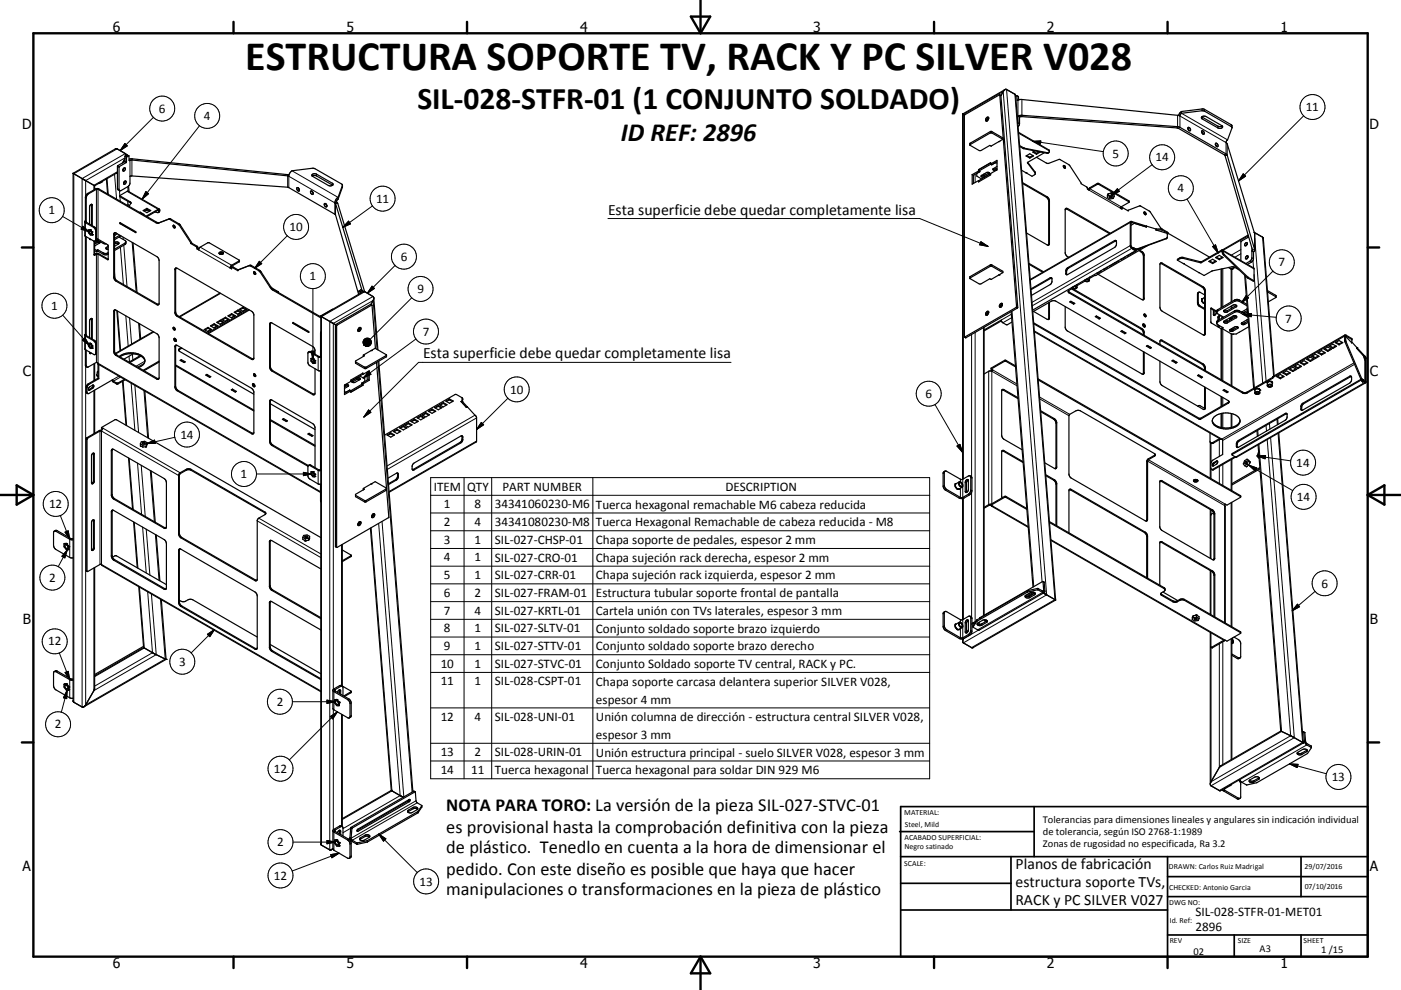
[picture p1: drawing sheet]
<svg xmlns="http://www.w3.org/2000/svg" width="420mm" height="297mm" viewBox="0 0 420 297" stroke-linecap="round" stroke-linejoin="round" font-family="sans-serif">
<defs><g id="words">
<text font-size="12.6" x="73.5" y="21.1">ESTRUCTURA SOPORTE TV, RACK Y PC SILVER V028</text>
<text font-size="9.4" x="125.1" y="32.9">SIL-028-STFR-01 (1 CONJUNTO SOLDADO)</text>
<text font-size="7.9" x="186.1" y="42.3">ID REF: 2896</text>
<g font-size="5.5">
<text x="133.8" y="243.4">NOTA PARA TORO: La versión de la pieza SIL-027-STVC-01</text>
<text x="133.8" y="249.8">es provisional hasta la comprobación definitiva con la pieza</text>
<text x="133.8" y="256">de plástico. Tenedlo en cuenta a la hora de dimensionar el</text>
<text x="133.8" y="262.4">pedido. Con este diseño es posible que haya que hacer</text>
<text x="133.8" y="268.6">manipulaciones o transformaciones en la pieza de plástico</text>
</g>
<g font-size="4.7">
<text x="182.3" y="64.4">Esta superficie debe quedar completamente lisa</text>
<text x="126.8" y="107.5">Esta superficie debe quedar completamente lisa</text>
<text x="304.5" y="260.9">Planos de fabricación</text>
<text x="304.5" y="266.2">estructura soporte TVs,</text>
<text x="304.5" y="271.6">RACK y PC SILVER V027</text>
</g>
<g font-size="4.2">
<text x="33.9" y="9.6">6</text>
<text x="103.9" y="9.6">5</text>
<text x="173.9" y="9.6">4</text>
<text x="243.8" y="9.6">3</text>
<text x="313.9" y="9.6">2</text>
<text x="383.9" y="9.6">1</text>
<text x="6.7" y="38.7">D</text>
<text x="410.5" y="38.7">D</text>
<text x="6.9" y="112.9">C</text>
<text x="410.7" y="112.9">C</text>
<text x="6.9" y="187.1">B</text>
<text x="410.7" y="187.1">B</text>
<text x="6.8" y="261.4">A</text>
<text x="410.7" y="261.4">A</text>
<text x="33.9" y="290.4">6</text>
<text x="103.9" y="290.4">5</text>
<text x="173.9" y="290.4">4</text>
<text x="243.8" y="290.4">3</text>
<text x="313.9" y="290.4">2</text>
<text x="383.9" y="290.4">1</text>
</g>
<g font-size="3.9">
<text x="47.7" y="33.9">6</text>
<text x="391.5" y="33.4">11</text>
<text x="61.1" y="36.1">4</text>
<text x="333.5" y="47.3">5</text>
<text x="346.5" y="48.4">14</text>
<text x="353.1" y="57.7">4</text>
<text x="14.6" y="64.3">1</text>
<text x="112.8" y="60.9">11</text>
<text x="86.8" y="69.3">10</text>
<text x="120.1" y="78.2">6</text>
<text x="383.3" y="79.9">7</text>
<text x="92.8" y="84.1">1</text>
<text x="125.1" y="88">9</text>
<text x="15.3" y="93">1</text>
<text x="126.7" y="100.8">7</text>
<text x="385.3" y="96.8">7</text>
<text x="152.9" y="118.1">10</text>
<text x="277.5" y="119.4">6</text>
<text x="54.1" y="131.7">14</text>
<text x="72.1" y="143.5">1</text>
<text x="388.6" y="140">14</text>
<text x="130" y="147.2">ITEM</text>
<text x="140" y="147.2">QTY</text>
<text x="150.6" y="147.2">PART NUMBER</text>
<text x="217.5" y="147.2">DESCRIPTION</text>
<text x="14.7" y="152.4">12</text>
<text x="133.1" y="152.5">1</text>
<text x="142.2" y="152.5">8</text>
<text x="148.3" y="152.5">34341060230-M6</text>
<text x="178.6" y="152.6">Tuerca hexagonal remachable M6 cabeza reducida</text>
<text x="388.8" y="150.3">14</text>
<text x="133.1" y="157.8">2</text>
<text x="142.2" y="157.8">4</text>
<text x="148.3" y="157.8">34341080230-M8</text>
<text x="178.6" y="157.9">Tuerca Hexagonal Remachable de cabeza reducida - M8</text>
<text x="133.1" y="163.2">3</text>
<text x="142.2" y="163.2">1</text>
<text x="148.3" y="163.2">SIL-027-CHSP-01</text>
<text x="178.6" y="163.2">Chapa soporte de pedales, espesor 2 mm</text>
<text x="133.1" y="168.4">4</text>
<text x="133.1" y="173.7">5</text>
<text x="142.2" y="168.4">1</text>
<text x="142.2" y="173.7">1</text>
<text x="148.3" y="168.5">SIL-027-CRO-01</text>
<text x="148.3" y="173.7">SIL-027-CRR-01</text>
<text x="178.6" y="168.6">Chapa sujeción rack derecha, espesor 2 mm</text>
<text x="178.6" y="173.8">Chapa sujeción rack izquierda, espesor 2 mm</text>
<text x="14.7" y="174.5">2</text>
<text x="133.1" y="179.1">6</text>
<text x="142.2" y="179.1">2</text>
<text x="148.3" y="179.1">SIL-027-FRAM-01</text>
<text x="178.6" y="179.2">Estructura tubular soporte frontal de pantalla</text>
<text x="396.2" y="176.3">6</text>
<text x="133.1" y="184.4">7</text>
<text x="142.2" y="184.4">4</text>
<text x="148.3" y="184.4">SIL-027-KRTL-01</text>
<text x="178.6" y="184.5">Cartela unión con TVs laterales, espesor 3 mm</text>
<text x="133.1" y="189.7">8</text>
<text x="142.2" y="189.7">1</text>
<text x="148.3" y="189.7">SIL-027-SLTV-01</text>
<text x="178.6" y="189.8">Conjunto soldado soporte brazo izquierdo</text>
<text x="14.4" y="193.6">12</text>
<text x="133.1" y="195.1">9</text>
<text x="142.2" y="195">1</text>
<text x="148.3" y="195.1">SIL-027-STTV-01</text>
<text x="178.6" y="195.1">Conjunto soldado soporte brazo derecho</text>
<text x="53.7" y="199.8">3</text>
<text x="132.2" y="200.3">10</text>
<text x="142.2" y="200.3">1</text>
<text x="148.3" y="200.3">SIL-027-STVC-01</text>
<text x="178.6" y="200.4">Conjunto Soldado soporte TV central, RACK y PC.</text>
<text x="132.2" y="205.7">11</text>
<text x="142.2" y="205.7">1</text>
<text x="148.3" y="205.7">SIL-028-CSPT-01</text>
<text x="178.6" y="205.7">Chapa soporte carcasa delantera superior SILVER V028,</text>
<text x="83" y="211.8">2</text>
<text x="178.6" y="211.1">espesor 4 mm</text>
<text x="16.4" y="218.5">2</text>
<text x="132.2" y="216.3">12</text>
<text x="142.2" y="216.2">4</text>
<text x="148.3" y="216.3">SIL-028-UNI-01</text>
<text x="178.6" y="216.4">Unión columna de dirección - estructura central SILVER V028,</text>
<text x="178.6" y="221.7">espesor 3 mm</text>
<text x="132.2" y="226.9">13</text>
<text x="142.2" y="226.9">2</text>
<text x="148.3" y="226.9">SIL-028-URIN-01</text>
<text x="178.6" y="227">Unión estructura principal - suelo SILVER V028, espesor 3 mm</text>
<text x="82.1" y="231.9">12</text>
<text x="132.2" y="232.2">14</text>
<text x="141.3" y="232.2">11</text>
<text x="148.3" y="232.3">Tuerca hexagonal</text>
<text x="178.6" y="232.3">Tuerca hexagonal para soldar DIN 929 M6</text>
<text x="399.3" y="234.4">13</text>
<text x="83.1" y="253.9">2</text>
<text x="82.1" y="263.9">12</text>
<text x="125.7" y="265.7">13</text>
<text x="358.4" y="274.9">SIL-028-STFR-01-MET01</text>
<text x="358.4" y="279.4">2896</text>
</g>
<g font-size="3.1">
<text x="312.7" y="246.8">Tolerancias para dimensiones lineales y angulares sin indicación individual</text>
<text x="312.7" y="250.4">de tolerancia, según ISO 2768-1:1989</text>
<text x="312.7" y="254">Zonas de rugosidad no especificada, Ra 3.2</text>
<text x="357.8" y="286.5">02</text>
<text x="377.6" y="285.6">A3</text>
<text x="396.1" y="285.9">1 /15</text>
</g>
<g font-size="2.4">
<text x="271.1" y="244.4">MATERIAL:</text>
<text x="271.2" y="252">ACABADO SUPERFICIAL:</text>
<text x="271.3" y="248">Steel, Mild</text>
<text x="271.2" y="254.7">Negro satinado</text>
<text x="271.1" y="259.7">SCALE:</text>
<text x="350.4" y="260.8">DRAWN: Carlos Ruiz Madrigal</text>
<text x="391.1" y="260.6">29/07/2016</text>
<text x="350.5" y="267">CHECKED: Antonio Garcia</text>
<text x="391.2" y="266.7">07/10/2016</text>
<text x="350.5" y="271.4">DWG NO:</text>
<text x="350.7" y="276.9">Id. Ref:</text>
<text x="350.7" y="282.8">REV</text>
<text x="371.1" y="282.9">SIZE</text>
<text x="390.8" y="283">SHEET</text>
</g>
</g></defs>
<g fill="none" stroke="#000" stroke-width=".36">
<path d="M288.6 34.2h.1M288.6 34.2v109.6M288.7 34.2l.5 .3M289.1 34.6v66.5M295.9 35.2a.39 .39 0 0 1 .5 .2 .39 .39 0 0 1-.1 .5 .47 .47 0 0 1-.7 .4 .47 .47 0 0 1 .1-.8zM296.4 35.3l-.5 .5v.5M296.4 35.6l-.3 .3-.1 .3M299.7 28.4l.4 .3M299.7 28.5l-10.6 6.1M299.7 28.5h.1M299.7 28.5l5.1 63.5-15.7 9.1M300.1 28.7l.8-1.4 .6-.5 2.8 1.5 .2 .4 12 151.3"/>
<path d="M300.1 28.7l5 63.5-15.6 9.2M301.3 26.9l-12.7 7.3M304.8 28.7l.5 .3 .1 1M304.9 28.7l-.4 .1M304.9 28.7h.1M304.9 28.7l.1 1.4M305 30.1h.1M305.1 30.1l1-.3 47.2 4.8M305.2 34.8v2.3M305.2 34.8l.5 .3M305.4 39.7l9.1 5.3-.1 .8M305.7 35.1l-.1 2.2-.4 .7"/>
<path d="M306.2 35l-.5 .1M306.2 35l46.7 3.4M306.4 34.6l-1.2 .2M306.4 34.6l46.6 3.4M306.4 34.6l-.2 .4M352.9 38.4l14.4 8.3M353 38l.8 .2 13.8 8 .3 .4M353 38l-.1 .4M354.2 33.5l6.8-.8 8.1 4.7 .3 .2v.7M354.2 34l-.4 .8-.5-.2M354.2 34l6.8-.7 8.4 5M354.2 33.5v.5"/>
<path d="M354.2 33.5l-.9 1.1M356.1 38.6l.4 .6M356.2 38.3a.56 .56 0 0 1 .6 .3 .56 .56 0 0 1-.2 .6 .76 .76 0 0 1-.4-.9zM360.3 39.6l.3 .6M360.3 35.1l-.1 .4 .2 .2 4.7 2.7a.77 .77 0 0 0 .9 .1 .77 .77 0 0 0 .5-.7M360.3 35.1l.5-.2 .8 .1 4.9 2.8M360.3 39.3a.56 .56 0 0 1 .7 .3 .56 .56 0 0 1-.2 .7 .75 .75 0 0 1-.5-1zM360.3 35.1l4.8 2.8 .8 .1 .5-.2M369.4 38.3l-1.4 3.7a.69 .69 0 0 0-.1 1.2l8.3 26.9v4.9M21.9 52v158.3l.2 .4 2.6 1.4 .5-.1 .5-.5 2.5-4.5 .2-.5v-36.2M21.9 52l6.5 3.7M28.4 55.7v1.1"/>
<path d="M29.7 55h.1M29.7 54.9l.1 .1M30.7 54.4l-.9 .6M31.9 53.7l.4 4.5M35.2 51.7l-6.8 4M35.7 50v6.8l.2 .4M35.8 50h-.1M35.9 58.7v.3l3.3 2M35.9 58.7l3.2 1.9 .2 .3-.6 1M35.9 58.7l2.4-1.4 9.5 5.4M37 50.6l.4-.3a.51 .51 0 0 1 .1 .7 .51 .51 0 0 1-.7 .2zM37.1 50.5l-.3 .5"/>
<path d="M37.3 54.4l.2-.1a.46 .46 0 0 1 .2 .7 .46 .46 0 0 1-.6 .1v-.2M37.3 54.4l-.2 .5M37.5 47.6l-.7 1.3M37.8 46.6l-.2-.5-2.9-1.5-12.8 7.4M37.8 46.5v.1M38.1 46.5l-.6 .4-.1 1.6-2.2 1.4v6.8l.9 .5 2.4-1.4M38.1 46.5l.5 .2M38.1 46.5h.1M38.5 55.8l.2 1.7M38.5 55.8l.4-.7 .1-2.2 .5-.1 47 3.4 14 8.1 7.1 24v-.9l.6-.5M38.6 46.7l-.6 .4-.1 1.6-2.1 1.3M38.6 46.7v.1"/>
<path d="M38.6 46.8l.2 1.4M38.7 47.8l1-.1 46.9 4.8M38.9 48.2h-.1M38.9 48.2l.6-.2 47.1 4.9v-.5M86.6 52.4l.9-1.2 6.6-.7 8.3 4.7 .3 .4M89 56.3a.57 .57 0 0 1 .7 .3 .57 .57 0 0 1-.2 .7 .78 .78 0 0 1-.5-1zM89.4 56.4l.4 .5M93.1 57.4a.56 .56 0 0 1 .7 .2 .56 .56 0 0 1-.2 .7 .74 .74 0 0 1-.5-.9zM93.6 57.4l.3 .6M93.6 52.3l.7-.2 .6 .1 4.7 2.8a.44 .44 0 0 1 .2 .5 .44 .44 0 0 1-.6 .3l-.8-.2-4.7-2.7-.2-.2zM93.6 52.9l1.1-.2 5 2.9M101.4 59.2v.6"/>
<path d="M101.4 59.2a2.07 2.07 0 0 0-1 1.7M101.4 59.8l-.5 .8M102.7 55.6l-.1 .6-1.2 3.6M102.7 55.6l-1.3 3.6M290.8 43.5l2.8 1.7h.5l2.7-1.6 .4 .2M291.5 52.4v2.9l1.9-1.1M291.5 52.4l.3 .2M291.8 52.6v2.4M293.4 54.2h.1M293.4 50.9v.4M293.4 51.3l-1.9 1.1M293.4 50.9l.1 .1"/>
<path d="M293.4 51.3l.3 .2M293.5 51.3l.3 .2-1 .5v.8l1.5 .9M293.7 51.4v.1M293.7 51.5l-1.9 1.1M294.2 52.7l1.5-.9a.48 .48 0 0 1 .7-.2 .48 .48 0 0 1 .1 .7l-1.4 .8a.55 .55 0 0 1-.6 .1 .55 .55 0 0 1-.3-.5zM295 52.2v.5M296.6 51.8l-1.6 .9-.7-.1M297 49.3v-.5l-3.6 2.1M297 49.3l.3 .1M297 49.3l-3.5 2M297 48.9l-3.5 2v.4M297 52.1l-3.5 2.1v.3"/>
<path d="M297.1 43.8h.1M297.3 49.4h.1M297.4 49.4l-.4-.2 1.9-1.1v2.9l-1.9 1v.5l-3.6 2.1v-.4M298.9 48.5l-1.5 .9M298.9 49.9l-1.2 .8a.62 .62 0 0 0 .5 .5 .62 .62 0 0 0 .7-.3M298.9 50.5l-.5 .2-.6-.1M298.9 48.9h-.7l-.9 .5M299.5 42.4v.1M299.5 42.5l-2.4 1.3M300.7 41.8v-.4l-3.7-2-6.1 3.6-.1 .5M300.7 41.8l-3.7-2-6.2 3.7M300.7 41.8l-1.2 .7"/>
<path d="M305.7 43.7l1.4 .8 7.3 1.3M305.7 43.9l1.2 .7 7 1.4 .5-.2M306.3 51.1l1.3 .8M306.6 54.8l7.3 4.2 .6 .7 .1 13.7-.5 .1-6.4-3.6M306.6 55.1l7.1 4.1 .6 .6 .1 .6-.1 13.2M307.6 51.8l1.8 1.1 1-.8M307.6 46.8l1.1-.7 1.2 .7-1.2 .6zM307.6 51.8v.1M307.9 46.7l.8 .5M308.1 48.7l-.1 .1 2.4 3.3M308.1 48.7l2.2 2.9 .1 .5M308.7 47.2v.2"/>
<path d="M309.6 46.7l-.9 .5M309.9 45.5l.8 .5M310.3 45.3l-.7 .3 1.1 .7M310.7 47.2l3.4 1.8 3.6-1.2 2.9 1.8 3.5 5.5 1.8 1 .1 .6 .5 .3 .2-.4 2.6-1.3 9.2 5.3M310.7 46v.3M311.6 45.5l-.9 .5M311.7 45.5l-1 .8M313.1 45.8l-5 2.9M318.8 49.8l.4 .7M318.9 49.7a.43 .43 0 0 1 .4 .2 .43 .43 0 0 1-.1 .5l-.4-.4zM326.3 56.9l.4-.6 2.3-1.3h.4l9 5.2 .1 .4M332.1 58.4v.1"/>
<path d="M332.1 58.4l-.1 .9M332.1 58.4l-.1 .2M332.3 58.1l-.2 .5M332.3 58.1v.6M332.3 58.7l-.3 .6M332.6 59h.1a.37 .37 0 0 1 .4-.2 .37 .37 0 0 1 .3 .4 .42 .42 0 0 1-.4 .2 .42 .42 0 0 1-.4-.4zM333.3 57.8l.7 .6v.5M333.3 57.8l-1 .3M333.3 57.8v.7M333.3 58.5l.7 .4M333.3 58.5l-1 .2M334 58.9l-.2 .6-1.1 .2-.7-.4"/>
<path d="M364.4 43.3l.3 .6M364.4 43a.57 .57 0 0 1 .7 .3 .57 .57 0 0 1-.2 .7 .77 .77 0 0 1-.5-1zM367.3 46.7l8.2 28.3M367.9 46.6l8.3 28.3M367.9 46.6l-.6 .1M25.4 66.6l3.1 2.1 .2 .5v2.8l-.2 .3M25.6 66.2l.2-7.5 .4-.6 2.6-1.5h.7l17.7 10.2h.6l3-1.2 .4 .1 2.8 1.7 3.4 5.3M25.6 70.9v29.4M25.6 66.2l-.2 .2v4.3l.2 .2M25.6 66.2l.3 .2M25.6 70.9l2.6 1.5M25.9 66.4v-7.4l.6-.9 2.8-1.4 17.5 10.1 .5 .2 3.5-1.2 2.9 1.7 3.5 5.4"/>
<path d="M25.9 71v29.4M25.9 66.4l-.1 .2 2.9 1.9 .3 3.8M26.6 69l-.1 .1a1.27 1.27 0 0 0 .7 1.4h.4M26.8 69.4a.52 .52 0 0 1 .5 .2 .52 .52 0 0 1 0 .6 .61 .61 0 0 1-.5-.8zM26.8 67.2v-5.1a.56 .56 0 0 1 .3-.6 .56 .56 0 0 1 .6-.1v6.3M26.8 71.6l.1 .1M26.9 71.7l.4 .1M27 71.7l-.1 .1M27 69h-.4M27 69l.2 .1M27 69h.1M27.1 69h.1"/>
<path d="M27.2 69h.1M27.2 69.1l.4 .5M27.2 69v.1M27.4 61.3v6.3M27.6 69.6l.1 .2-.1-.2M27.6 69.6h.1M27.7 69.6v.8M27.7 70.4l-.1 .1M28.2 76.4l.6-.3h.7l2.9 1.7M28.2 72.4v4M28.2 72.4h.2M28.4 72.4v3.9"/>
<path d="M28.4 72.8l.6-.4a.47 .47 0 0 1 .7-.1 .47 .47 0 0 1 .1 .6l-1.4 .9M28.4 74.8l.6 .3M28.4 75.2l.6 .3M28.5 72.3l-.1 .1M28.8 72.2l.2 .1M28.9 71.8h.5l3 1.8v4.3l-3.1-1.7-1 .4-.1-.2M29 75.1v.4M29.2 71.7l-.7 .6M29.3 72.1l1.7 .9 .9 .2M29.3 72.1l-.3 .2M29.3 71.7v.4M29.3 74.9v.4"/>
<path d="M29.3 74.9l2 1.1 1.1-.1M29.3 75.3l1.8 1.1 1.3-.1M29.3 74.9l-.3 .2M29.3 75.3l-.3 .2M29.9 72.9l-.6-.2-.9 .5M32.4 73.9l-.7 .5 .2 .3 .5 .2M32.4 74.3l-.5 .4M34.3 72.8a.68 .68 0 0 1 .8-.3 .68 .68 0 0 1 .5 .7l-1.3 .7M34.3 70.3l.3 .2M34.4 69.9l-.1 13.3 .3 .6 .4 .4 12.5 7.1M34.4 69.8v.1M34.5 69.8l13 7.6 .2 .8-.1 13.2"/>
<path d="M34.5 69.8l-.3 .1-.1 .4 .1 13.4 .6 .7 12.2 7h.6M34.5 69.8h.1M34.5 69.8l-.1 .1M35.2 70.1l-.9 .5M35.6 73.2l-.7-.2-.6 .2M35.7 71.1l2 1.2v.8l-3.4 2.1M35.9 70.6l-1.6 .9M36 66.8l4.7 2.7v.3l-4.7-2.7zM36 67v.1M36 67l4.7 2.7M36 66.8v.2M36.3 70.8l-2 1.1"/>
<path d="M37.7 72.6l-3.4 2.2M38.3 60.4v.9l.5 .3M39.9 72.9l1.2 14.8M42 63.7l1.2 .6-.2 .1M42 63.7v.1M42 63.7l-.1 .1M42.9 63.2l1.1-.7 1.2 .7-1.2 .6zM43.6 63.1l1.3 .2M44 62.8l.9 .5M44 62.8l-.8 .5M44 62.5v.3M46.4 63.6l.8 .2a.39 .39 0 0 0 .4-.3 .39 .39 0 0 0-.2-.5l-3.4 2"/>
<path d="M47.8 62.7l.1 .7-.4 .4M47.8 62.7l-4 2.1M52.1 67.6l.4 .7M52.1 67.6a.38 .38 0 0 0-.1 .5 .38 .38 0 0 0 .5 .2M57.2 73.1l1.7 1 .2 .6M57.2 72.9v.2M57.4 72.9l1.7 1 .2 .7M57.4 72.9l-.2 .2M57.4 72.7v.2M57.4 72.7l-.2 .2M59.1 74.7l.4 .3 .4-.8 2.7-1.4 9.2 5.4M59.3 74.6l.3 .1"/>
<path d="M59.3 74.6l-.2 .1M65.7 76.1a.89 .89 0 0 1 1.3 0M65.8 75.7a.57 .57 0 0 1 .7-.2 .57 .57 0 0 1 .3 .7 .58 .58 0 0 1-.7 .2 .58 .58 0 0 1-.3-.7zM65.9 76.3l.3-.3 .5 .3M71.8 78.2l-2.5 1.5-.3 .7M71.8 78.2v.3l-2.4 1.4-.2 .4M97.3 61.1a.56 .56 0 0 1 .6 .3 .56 .56 0 0 1-.2 .7l-.4-.5zM97.7 61.1l.3 .6M100.4 60.9l8.1 26.2M100.9 60.6l.4 .4 8 26.5M100.9 60.6l-.5 .3M308.5 79l4.4 2.5"/>
<path d="M308.5 79.3l4.1 2.4M319.5 62.6l13.1 7.5M332.6 79.7l.2 .1M332.8 79.7v.1M332.9 70l-12.8-7.4-.5-.1-.2 .3v13.2l.3 .7 .7 .5M333.8 79.1l.1 .1-1.1 .6M334.1 78.9h.2M334.3 78.8v.1M334.7 72.3l-14.3 8.1-.6 .9v1.1M334.7 72.2h-.6l-14 8.1-.6 .8v1.1l.3 .2M334.7 72.2v1.2l-.6 .8-14.3 8.2M335.3 78.2l.1 .1-1.1 .6"/>
<path d="M336 77.8l.2 .1M336.2 77.7v.2M336.5 62.3l-.4 .3M336.5 62.3l1.8 1v-.2M337.1 77.1l.2 .1-1.1 .7M337.9 76.7l.1 .1M338 76.6v.2M338.3 63.1l3.6-1.3 2.9 1.7 3.4 5.2M338.3 63.1l-.2 .1M338.5 60.6l-2.4 1.5-.2 .4 .5 .2 .1-.4M339 66.5h.3M339 66.5l-.1 7.3 .4 .7"/>
<path d="M339 66.5l-30.1 17.4M339 76.1l.1 .1-1.1 .6M339.1 67.6l1-.6 3.6 1.1v-.3M339.1 73.8l.2 .4M339.1 73.8l.4 .5M339.3 66.5l4.4 1.3M339.3 66.5v.3M339.3 74.2v.3M339.3 66.8l4.4 1.3M339.3 74.2l.6 .2v.3M339.3 74.5l.6 .2M339.3 66.8l-.2 .1v6.9"/>
<path d="M339.4 75.9h.1M339.5 75.7v.2M339.7 74.8l.6 .2M339.9 74.7l-.2 .2 .6 .1M339.9 74.7l.5 .1-.1 .2M340.3 75h.1M340.4 74.6v.3M340.4 74.9l-.1 .1M340.4 74.6h.1M340.4 74.6l.5 .1M340.4 74.9l.5 .1M340.5 75.2l.1 .1-1.1 .6"/>
<path d="M340.9 74.7v.3M340.9 75l-31.3 18M341.2 74.7l.2 .2M341.4 74.6v.3M341.5 75.2l1.1 .8 .2 .8-.1 13.1M341.7 75.1l1 .6 .3 .8v13.1l-.3 .3M342.4 74.2l-1 .7M343 63.7l.4 .7M343 63.7v-.1a.43 .43 0 0 1 .5 .3 .43 .43 0 0 1-.2 .5M343 63.7l.3 .7M343.7 67.8l2.9 .9M344.2 73.6l-15.6 9-2 .9"/>
<path d="M346.6 69h.1M346.6 68.7v.3M346.6 69l3.4 1-.1 1.4-9 3.3M346.6 69a3.4 3.4 0 0 1 3.4 1l.1 .1M346.6 68.7a3.4 3.4 0 0 1 3.5 1.1v.3M346.6 68.7h.1M347.9 79l12.5 7.2 .5 .4 .2 .8-.1 13.1M347.9 78.9l.6 .1 12.2 7 .4 .4 .3 .8v12.8l-.2 .5-.5-.1-12.7-7.4-.2-.8zM349.7 71.6l-8.8 3.2M349.7 71.6h.1M349.9 71.4l-.2 .2M350.1 70l12.5 7.1"/>
<path d="M350.1 70.1l-.1 .2M353 78.1l6.5 3.7M353 78.1l.9-.6h.6l5.6 1.3 6.2-3.5 .5 1.2 7.2 6.8 1.8 1.1 .2-.1M362.4 78.4l1.2-.6 1.1 .6-1.1 .7zM362.7 78.3l.9 .5M363.6 78.8v.3M364.4 77.3l1.2-.7 1.1 .7-1.1 .6zM364.4 78.3l-.8 .5M364.7 77.1l.9 .5M365.6 77.6v.3M366.4 77.1l-.8 .5M366.5 75l-6.3 3.5-5.7-1.3-.7 .1-.8 .5v.3"/>
<path d="M366.5 75l.6 1.4 7 6.7 1.9 1.2M366.5 75l9.4 5.4 .1 3.9M373.5 72.9l.1-.1a.46 .46 0 0 1 .3 .6 .46 .46 0 0 1-.7 .2zM373.6 77l.4-.3a.51 .51 0 0 1 .1 .7 .51 .51 0 0 1-.7 .2zM373.9 73.2l-.3 .4M374.2 77.1l-.3 .5M374.2 70.5l-7.7 4.5M374.2 71.2l-2.2 1.3v5.7M374.3 71.1l-.1 .1M374.3 70.7v.4M375.3 75.3l-.1 2.4-.3 .6-1.4 .8M375.3 75.3l.5 .3"/>
<path d="M375.5 75l-.2 .3M375.8 75.6l-.2 2.6-1.6 1.1M376 69.7h.1M376 69.7l2.5 1.5 .3 .4 3.2 41.2M376.2 74.9v.1M376.2 74.9l-.7 .1M376.2 75l-.4 .6M27.4 95.5v6.1M34.4 93l-.1 12.5 .3 .6 .4 .4 12.5 7.2M34.5 93l13 7.5 .2 .8-.1 12.4M34.5 93h-.3l-.1 .5 .1 12.6 .6 .6 12.2 7h.6M35 93.2l1 12"/>
<path d="M41.8 97.1l.4 4.6M45.9 99.5l-11.3 6.6M47.5 91.3h.1M51.9 98.2a.43 .43 0 0 1 .5 .3 .43 .43 0 0 1-.2 .5l-.3-.3zM52.1 98.2l.4 .7M52.6 80.5h.5l22.6 13.1 .4 .8v13.1l-.1 .3h-.6l-22.4-13-.6-.9v-13.1zM52.8 80.4l-.1 13.2 .4 .9 22.8 13.3M61.2 98.9l1.2-.7 1.1 .7-1.1 .6zM62.4 98.5l.9 .5M62.4 98.5l-.9 .5M62.4 98.2v.3M63.1 97.8l1.1-.7 1.2 .7-1.2 .6z"/>
<path d="M63.1 98.9l-.9 .5M64.2 97.4l-.9 .5M64.2 97.4l.9 .5M64.2 97.1v.3M64.9 97.8l-.8 .6M65 96.7l1.1-.7 1.1 .7-1.1 .6zM66 87.9l-12.3 7.1M66.1 96.3l-.9 .5M66.1 96.3l.9 .5M66.1 96v.3M66.5 95.8l1.1-.6 1.1 .6-1.1 .7zM66.8 96.8l-.9 .5"/>
<path d="M67.6 95.5l-.9 .5M67.6 95.5l.9 .5M67.6 95.2v.3M68.3 95.9l-.9 .5M68.4 94.7l1.1-.6 1.1 .6-1.1 .7zM69 80.4l.4 .3v-.3M69.2 80.3l.2 .1M69.2 80.3l-.2 .1M69.5 94.1v.3M69.5 94.4l.9 .5M69.5 94.4l-.9 .5M69.5 80.2l.3-.1 1.6 .9"/>
<path d="M69.5 80.2l-.1 .2M69.5 80.2l1.8 1v-.2M70.2 93.7l1.2-.7 1.1 .7-1.1 .6zM70.2 94.8l-.9 .5M71.3 81l3.6-1.4h.4l2.7 1.6 3.8 5.6 14.4 8.3M71.3 81l3.7-1.3 2.9 1.8 3.7 5.4 14.6 8.5M71.4 93v.3M71.4 93.3l.8 .5M71.4 93.3l-.9 .5M71.7 92.8l1.2-.6 1.1 .6-1.1 .7zM72.1 93.7l-.9 .5M72.9 92.4l-.9 .5"/>
<path d="M72.9 92.4l.8 .5M72.9 92.2v.2M73.6 92.9l-.9 .5M74.5 92.9l-12.2 7M74.8 93l-12.3 7.1M76.3 81.5l.4 .7M76.3 81.5a.4 .4 0 0 0-.2 .6 .4 .4 0 0 0 .6 .1M81.2 96.8l-.1 13.2 .1 .6 .6 .6 12.5 7.1M81.5 86.5l1.9 1.2M83.4 87.7h.1M83.5 87.6v.1M87.8 96.7l4.8 2.7v.4l-4.8-2.8z"/>
<path d="M87.9 97h-.1M87.9 97l4.7 2.7M87.9 96.8v.2M96.2 94.9v158.3l.2 .4 2.6 1.4 .8-.5M96.2 94.9l4.4 2.5M96.2 99.5l-.1 7.4M99.8 92.8l-3.9 2.1M100.6 97.5v66.5l.3 .2M107.7 98.4v.3l-.4 .3M107.7 98.3l-.4 1M107.9 98.3l-.1 .5-.5 .4M107.9 98.3h-.2"/>
<path d="M107.9 98.3a.58 .58 0 0 1 .2 .7 .58 .58 0 0 1-.8 .3M108.2 86.9h.1M108.3 86.9l.4 .3M108.7 87.2l-.6 .4v.4M108.7 87.2v.1M108.7 87.3l.1 .3M109.4 87.5l2.6 1.7v.7l-.8 1.5M109.4 87.5l-.6 .1-12.6 7.3M111.5 91.5l-.4-.2-10.5 6.2M111.5 91.6l-10.6 6.1v66.5M111.5 91.6h.1M111.5 91.6l1.1 13"/>
<path d="M112.1 89.4l1.2 15.6M290.8 83.5l2.8 1.7h.5l2.7-1.6 .4 .3M295 98.2v86.4M296.4 93.6a.6 .6 0 0 0-.8 .1 .6 .6 0 0 0 .1 .9l.4-.2M296.4 93.6l-.5 .5v.5M296.4 93.6l-.3 .8M296.4 93.8l-.3 .3-.1 .4M299.9 91.2a.37 .37 0 0 1 .5-.2 .37 .37 0 0 1 .1 .6 .45 .45 0 0 1-.4 .6 .45 .45 0 0 1-.5-.5zM300.2 96.3l-5.2 3M300.5 91.4l-.3 .7M300.5 91.2l-.3 .3-.2 .7M300.7 81.8l-3.6 2"/>
<path d="M300.7 81.8v-.4l-3.7-2-6.2 3.6v.5M300.7 81.8l-3.7-2-6.2 3.7M303.2 93.5l6.5 82.6M303.4 96.6l-1.5 .8-1.4-.6-.3-.8-5.2 3M309.6 93.6l5.7-3.3h1.1l51.8 29.9 .2 .6-8.5 5h-.4l-49.6-28.7M309.9 96.9l49.7 28.6 8.9-5M310.1 99.5l55.9 32.3 .3-.1 .3 .4v4.3l-3.3 1.9-.3 .8 .2 1.7M314.4 90.8l-.1 5.1M314.6 90.7v4.7l-.2 .5-.5-.1-4-2.4M315.3 83.4l-6.2 3.5M315.3 83.4l.1 1.2-.4 .7-5.7 3.3M315.3 83.4h-.5l-5.7 3.3"/>
<path d="M319.4 92v6.3l.5 .9 22.8 13.1M320.3 87.3l52.4 30.4h1l7.8-4.5M320.7 90.6l.4-.2 1.1 .6-.3 .2zM320.9 90.4l1 .6M321.2 86.7l20.9 12a1.66 1.66 0 0 1 .7 1.8M321.4 86.2l.1 .3M321.5 86.5l20.8 12.1 .7 .8v1.2M321.5 86.5l-1.2 .8 .1 .5 52.1 30.1 .6 .2 .8-.2 7.6-4.4M321.7 86.1a.47 .47 0 0 1 .6-.2 .47 .47 0 0 1 .3 .5 .47 .47 0 0 1-.6 .2 .47 .47 0 0 1-.3-.5zM321.9 91v.2M322 90.9l-.1 .1M322.1 85.8l.6 .2 .2 .3"/>
<path d="M322.9 86.3a.95 .95 0 0 1-1.4 .2M322.9 85.3v.1M322.9 85.4v.8M322.9 85.4v.1M325.3 84.3l-2.4 1.4M325.4 84a.47 .47 0 0 1 .6-.2 .47 .47 0 0 1 .3 .5 .55 .55 0 0 1-.9-.3zM325.9 83.6l.7 .4M326.6 83.2v.9a.85 .85 0 0 1-1.4 0M326.6 83.2h.1M326.7 83.2l-.1 .1zM328.4 95l.3-.2 1.2 .7-.4 .2zM328.6 94.8l.9 .6"/>
<path d="M328.9 81.9l.1 .1M329 81.8v.2M329.2 82.3l13.5 7.6M329.5 95.4v.3M329.7 95.3l-.2 .1M330 81.3l-1 .7M330.8 80.8l.1 .1M330.9 80.7v.2M331.9 80.2h.1l-1.1 .7M336 99.4l.4-.2 1.2 .7-.4 .2zM336.3 99.3l.9 .5M337.2 99.8v.3"/>
<path d="M337.3 99.8h-.1M342.6 97.3l.4 .3 .1 .5M342.7 97.2a.45 .45 0 0 1 .6 .3 .45 .45 0 0 1-.3 .6l-.4-.5zM343 94.3l.4 .7M343 94.2a.43 .43 0 0 1 .5 .3 .43 .43 0 0 1-.2 .5l-.3-.3zM359.4 87.7l-.4 .5 .1 3.1 .3 .5 1.7 1M359.4 87.7l-.2 .4 .1 3.1 .4 .5 1.4 .8M359.4 87.7l1.7 .8M359.5 81.8h.1M360.3 89.6v.7l.5 .7M360.3 89.6h.1M360.3 89.7v.1"/>
<path d="M360.3 89.8v.3M360.3 90.1v.1M360.3 89.8l.8-.5v.6M360.3 90.5l.3 .1M360.3 90.1l.3 .5M360.5 89.6l-.2 .1M360.6 90.6l.1 .3M360.6 90.6l.5 .3M361.1 90.9l-.3 .1M361.1 90.9h.1M361.1 91h-.3M363 92.6l1.8 1"/>
<path d="M363.8 93v1.5l.3 .1M364 93.2v1.4M364.6 93.5l-.2 .9-.3 .2M364.8 93.4l-1.8-.9v4.2l3.3 2.2v15.1M365.1 97.4v.6M365.4 97.6v.6M365.8 94.5l-.6 .6-.1 1M366 94.7l-.6 .4v.9M366.3 80.7v11.5M366.4 95.3l.1 .1M366.4 94.9v.4M366.4 98.1v.5"/>
<path d="M366.4 98.6l2.8 1.6h1.4l1-.6M366.9 93.1l2.8-1.6a.69 .69 0 0 1 1.1 .4l-2.8 1.7a.61 .61 0 0 1-.7 .1 .61 .61 0 0 1-.4-.6zM367.6 96l.6 .3M368.4 80.2l.9 .6M368.7 99l1.5-1a.55 .55 0 0 1 .6 0 .55 .55 0 0 1 .3 .5l-1.5 .8a.55 .55 0 0 1-.6 .2 .55 .55 0 0 1-.3-.5zM368.7 98.9h.9M368.7 95.6l.5 .2M368.8 95.6l-.1 .4M369.3 80.8v9.7M369.3 91.7v.7M369.3 95.3v.4M369.3 98.6v.4"/>
<path d="M369.6 98.4v.5M370 98.2v.5M370.2 80.2l-.9 .6M370.4 94.7l-.7 .1-2.8 1.6M370.4 94.7l-1.6 .9M370.4 94.7l.4 .2-.1 .4-2.7 1.6a.62 .62 0 0 1-.7 .1 .62 .62 0 0 1-.4-.6M370.7 91.6l-2.8 1.6-.9-.1M370.7 94.9l-2.8 1.6-.9-.1M371.1 98.1l-1.5 .8M371.5 81l-1.4-.8-.7-.2-5.9 1.3-2.5 1.4-1.5-.9M372.3 93.6l-.1 .1M373.2 82.6l2.7 33.9"/>
<path d="M373.8 91.3l-2.4-1.4-1.3 .1-5.2 3.1v.8l1.8 1.2-.3 .2M373.9 91.7l-2.3-1.3-.8-.2-5.7 3.1-.3 .4M374 92.7l-1.7 .9M374 93.1l-1.1 .6-.6-.1M374 93.6l-1 .5M374.1 94.7l-2.7-1.5h-1.3l-5.2 3.2v.9l1.8 1.1-.3 .2M374.2 95.2l-2.8-1.6-.9-.1-5.7 3.4M374.2 95.9l-1.9 .9M374.2 96.3l-1.2 .7-.7-.1M374.3 96.7l-1.1 .6a.49 .49 0 0 1-.7 .2 .49 .49 0 0 1-.2-.7M374.4 98l-2.9 1.7M380 87.2l2.5 1.5 .1 .4"/>
<path d="M380 87.6l2.6 1.5M382.6 89.1l-2.4 1.5M25.4 100.6l2.7 1.6 .5 .7 .1 3.1-.2 .4M25.6 104.9v4.6l.5 .6M25.6 100.3l-.2 .1v4.3l.2 .2M25.6 100.3l.3 .1M25.6 104.9l2.9 1.5M25.9 105v4.8l.2 .3M25.9 100.4v.3l2.6 1.5 .3 .5 .1 3.1-.4 .6M26.1 110.1l2.8-1.4 .5 .3v4.5M26.6 103l-.1 .1a1.27 1.27 0 0 0 .7 1.5l.5-.2v-.7M26.8 103.4a.53 .53 0 0 1 .6 .2 .53 .53 0 0 1-.1 .6 .64 .64 0 0 1-.5-.8z"/>
<path d="M26.8 101.3v-5a.56 .56 0 0 1 .3-.6 .56 .56 0 0 1 .6 0v6M26.8 105.6l.1 .3M26.9 105.9l.1 .2 .4-.2M27 103h-.4M27 103l.2 .1M27 103h.1M27.1 103l.1 .1M27.1 103h.1M27.2 103.1h.1M27.2 105.8l-.3 .2M27.2 103.1l.4 .5M27.6 103.6l.1 .2"/>
<path d="M27.6 103.6h.1M27.6 103.6v.1M27.6 103.7l.1 .1M27.9 115.5l-1.1 .7-.3 .7M27.9 115.5a.54 .54 0 0 1 .3 .6 .54 .54 0 0 1-.5 .4l-.9 .6-.3-.2M27.9 115.5l-.3 .8-1.1 .6M28.4 109v5.1M28.4 117v13M29 112.5l.2 .3M29 112.5l.4 .2M29.2 112.8h.1M29.2 112.8l.2 .2"/>
<path d="M29.2 111.4l-.2 1.1M29.2 111.4l.2 .1M29.4 113.5l-3.3 1.9-.2 .6 .1 1.9 .7 .1 7-4 .3 .4 1.2 .6 2.1-1.2M29.4 109.1l66.7 38.6M29.4 113.5l.2 .1M29.4 111.4h-.2M29.6 113.6l-3.2 2-.3 .7 .2 1.8M29.6 109.4v4.2M35.8 106.9a5.8 5.8 0 0 1 7.5 .6l.1 .6M35.9 107.1a5.8 5.8 0 0 1 7.4 .7l.1 .3M36.7 114.4l1.1 13.2M37.5 113.9l-2.2 1.3-1.5-.7-.2-.4"/>
<path d="M40 106.1l-2.8 1.7M42 106.7l-3.3 1.9M42.3 106.8l-3.4 2M43.4 117.3l1.1 14.2M43.4 108.1a2.27 2.27 0 0 1-1.9 2.2M47.5 113.7h.1M47.7 108.3l-4.8 2.8M47.7 108.6l-4.5 2.6M52.2 101.6a.46 .46 0 0 1 .6 .2 .46 .46 0 0 1-.3 .6l-.4-.5zM52.4 101.5l.1 .6 .3 .2M52.6 103.6h.5l22.6 13.2 .4 .7v12.4l-.1 .2h-.6l-22.4-12.9-.6-1v-12.3zM52.7 109.5l23.4 13.5"/>
<path d="M52.7 109.8l23.4 13.5M52.8 103.6l-.1 12.3 .4 .9 22.8 13.3M53.6 105.2l22.5 13.1M54 108.1l.4-.2 1.2 .7-.4 .2zM54.3 104.3l-.7 .5v.4M54.4 107.9v.3M54.4 108.2l.9 .5M54.4 108.2h-.1M54.5 104.5l-.9 .6M61.7 112.5l.3-.2 1.2 .7-.4 .2zM62 112.6l1 .5M62 112.3v.3"/>
<path d="M62 112.6l-.1 .1M69.3 116.9l.4-.2 1.2 .7-.4 .2zM69.7 116.7v.3M69.7 117l.9 .6M69.7 117l-.1 .1M75.8 115.2a.46 .46 0 0 1 .6 .2 .46 .46 0 0 1-.3 .6l-.4-.5zM75.9 107.8h.1M76 115.1l.1 .6 .3 .2M76.1 112.2a.43 .43 0 0 1 .5 .2 .43 .43 0 0 1-.2 .6l-.3-.3zM76.3 112.1l.4 .7M81.2 119.9l-.1 12.4 .1 .6 .6 .6 10.6 6.2M92.5 105.6l-.2 .4 .2 3.3 3 1.9h.7"/>
<path d="M92.5 105.6l.5-.2 2.6 1.5h.5M92.5 105.6h.4l2.6 1.5h.7M93.3 107.5l-.1 .1a1.3 1.3 0 0 0 .7 1.4h.4M93.5 107.9a.53 .53 0 0 1 .6 .2 .53 .53 0 0 1-.1 .6 .62 .62 0 0 1-.5-.8zM93.7 107.5h-.4M93.7 107.5l.2 .1M93.7 107.5h.1M93.9 107.5l.4 .6M93.9 107.5l.5 .7M93.9 107.6l.4 .5M94.3 108.1l.1 .2M94.3 108.1v.1"/>
<path d="M94.3 108.2l.1 .1M94.4 108.2h.1M94.4 108.2v.7M94.4 108.9l-.1 .1M94.4 106.3v-1.5l-.7-.9-12.2-7-.6 .1-.1 13.1 .6 1.1 12.6 7.3 .3-.1 .1-.4v-7.4M96.1 111.3v29.7M96.1 106.9l.1 .1M103.3 115.6a.63 .63 0 0 1 .7-.3 .63 .63 0 0 1 .5 .5l-1.2 .7M104.4 115.9l-.6-.1-.5 .2M104.9 117l.3 .2M104.9 117v.1M104.9 117l-1 .6h-.6"/>
<path d="M105.5 114.3l1.5-.9a.48 .48 0 0 1 .7-.2 .48 .48 0 0 1 .2 .7l-1.4 .8a.56 .56 0 0 1-.6 .1 .56 .56 0 0 1-.4-.5zM107.5 113.7l.1 .4M107.9 112.8l1.5 .8v.9l-1 .5 .3 .2M107.9 113.9l-.7-.2-1.6 1M108.5 115h.1M108.5 115l.3 .2M108.7 115.5l.1 .1M108.7 112.2l.1 .1M108.7 112v.3l-3.5 2.1M108.7 115.2v.4l-3.5 2M108.7 115.2l-3.5 2M108.8 112.3v-.4l-3.6 2.1v.4l-1.9 1.1v2.9l1.9-1.1-.4-.2-1.5 .9"/>
<path d="M108.8 115.6l-3.6 2.1v-.5M108.8 115.2v.4M108.8 112.3l1.9-1.1v2.9M108.9 106.5l3.6-2 3.4 2M108.9 106.5l.1 .4M108.9 106.5l.4 .2-2.7 1.6v.7l2.8 1.6 6.4-3.5 .1-.6M110.3 113.9l-1.8 1.1M110.3 111.4v2.5M110.3 113.9l.4 .2M110.7 114.1l-1.9 1.1M112.9 108.7l3.7 46.5-15.6 9M113.5 108.4l10.3 129.1"/>
<path d="M115.9 106.5l-6.2 3.7-3.1-1.6M134.8 120l-.9 .5M134.8 119.7v.3M134.8 120l.8 .5M138.6 119.5l-.1 .9M289.2 101.1l.3 .2M289.5 101.3v.1M297.1 110.7l.5 .3-.2 .4h-1l-1.4 .8M297.4 110.9l-.2 .4M300.4 116.9l4.8 2.7M304.4 109.8l-3.2-1.7-4.1 2.3v.3M304.5 110.1l-3.1-1.8-4.3 2.4"/>
<path d="M305.2 119.3l-4.2-2.4-.6 .1-.1 13.6 .6 1.1 5.6 3.2M311.2 113.7l60.7 35 .1 .4M311.3 114l60.7 35.1M342.8 105.5l-.1 6.8M343 105.6v6.3l-.3 .4M343.7 103.8l.3-.2 1.2 .7-.3 .2zM343.9 103.7l1 .5M344.9 104.2v.3M345 104.2h-.1M347.8 108.4v6.1l.4 .9 12.8 7.5 .4-.5v-6.2M347.8 102.2v1.1M347.8 102.2l.7-.1 12.3 7.2 .5 .7 .1 1.2"/>
<path d="M347.9 102.1l12.5 7.2a1.87 1.87 0 0 1 .7 1.8M351.3 108.3l.4-.2 1.2 .6-.4 .2zM351.6 108.1l.9 .6M352.5 108.7v.2M352.6 108.6l-.1 .1M359 112.7l.4-.2 1.1 .7-.3 .2zM359.2 112.6l1 .5M360.2 113.1v.3M360.3 113l-.1 .1M361.1 116.1v6.4M366.3 119.1v2.7M366.7 117.1l.3-.2 1.2 .7-.3 .2z"/>
<path d="M366.9 117l1 .5M367.9 117.5v.3M368 117.5h-.1M369.3 100.2v15.6M369.6 100.2v.2l.3-.2M376.1 116.8l.6-.3 .9 .1 .2 .5M376.1 116.8l.1 .1M376.1 116.8l.1 .3M376.2 117.8a.92 .92 0 0 1 1.5 0M376.4 116.7l-.2 .1M376.4 116.7l-.2 .3M376.5 117.7a.47 .47 0 0 1 .6-.1 .47 .47 0 0 1 .3 .5 .47 .47 0 0 1-.6 .1 .47 .47 0 0 1-.3-.5z"/>
<path d="M376.5 116.7h-.1M376.6 116.5l-.1 .2M376.8 116.5l.3 .1M377.1 116.6l.5 .2M377.1 116.6l-.5 .1M377.4 116.6h-.3M377.6 116.6v.2M377.6 116.8l.1 .1M377.7 116.9v1.1a.92 .92 0 0 1-1.5-.1v-.9M377.7 116.9v.1M377.7 117h.1M377.8 117h-.1"/>
<path d="M377.8 117.1l-.1 .1M379.9 114.7v.2M379.9 115.7a.88 .88 0 0 0 1.5 .1M379.9 115.7a.87 .87 0 0 1 1.5 .1M379.9 114.9v.8M380.2 114.6h-.3M380.2 114.6l-.3 .3M380.3 115.5a.48 .48 0 0 1 .5-.1 .48 .48 0 0 1 .3 .5 .47 .47 0 0 1-.5 .1 .47 .47 0 0 1-.3-.5zM380.3 114.5l-.1 .1M380.3 114.4v.1M380.4 114.4h-.1M380.6 114.3l.7 .4"/>
<path d="M381.2 114.4l-1 .2M381.3 114.4l-.8-.1-.6 .5M381.3 114.4l.2 .5M381.3 114.5l.1 .2M381.4 114.7v.1M381.4 114.8h.1M381.4 114.8v.9M381.5 114.8v.1M381.5 114.9h.1M381.6 113.2h-.1M381.6 113.4l-.1 .1M381.6 113.3h.1"/>
<path d="M382.7 113l1.2-.7 1.1 .7-1.1 .6zM383 112.8l.9 .5M383.9 113.3v.3M384.6 111.9l1.1-.6 1.2 .6-1.2 .7zM384.7 112.8l-.8 .5M384.8 111.8l.9 .5M385.7 112.3v.3M386.5 110.8l1.1-.6 1.1 .6-1.1 .7zM386.6 111.8l-.9 .5M386.7 110.7l.9 .5M387.6 111.2v.3M388 109.9l1.1-.6 1.1 .6-1.1 .7z"/>
<path d="M388.2 109.8l.9 .5M388.5 110.7l-.9 .5M389.1 110.3v.3M389.9 108.9l1.1-.7 1.1 .7-1.1 .6zM390 109.8l-.9 .5M390.1 108.7l.9 .6M391 109.3v.2M391.7 107.8l1.1-.7 1.2 .7-1.2 .6zM391.9 108.7l-.9 .6M392 107.6l.8 .6M392.8 108.2v.2M393.2 106.9l1.1-.6 1.2 .6-1.2 .7z"/>
<path d="M393.5 106.8l.8 .5M393.7 107.6l-.9 .6M394.3 107.3v.3M395.1 105.8l1.1-.6 1.1 .6-1.1 .7zM395.2 106.8l-.9 .5M395.3 105.7l.9 .5M396.2 106.2v.3M397 104.8l1.1-.7 1.1 .7-1.1 .6zM397.1 105.7l-.9 .5M397.2 104.6l.9 .5M398.1 105.1v.3M398.5 103.9l1.1-.6 1.1 .6-1.1 .7z"/>
<path d="M398.7 103.8l.9 .5M399 104.6l-.9 .5M399.6 104.3v.3M400.3 102.8l1.2-.6 1.1 .6-1.1 .7zM400.5 103.8l-.9 .5M400.6 102.7l.9 .5M401.5 103.2v.3M402.3 102.7l-.8 .5M403.4 100.9l.1 1.6 4.8 11.1M403.4 100.9l-.3 .1 .1 1.6 4.8 11.1M403.4 100.9l1.8 1.9M405.1 113l-14.3 8.1-.5 .9v1.1"/>
<path d="M405.1 112.9h-.5l-14 8.1-.6 1v.9l.3 .2M405.1 112.9v1.4l-.5 .6-14.3 8.2M405.2 102.8h.1M405.3 102.6l1.5 1.7M405.3 102l-1.7-1.2h-.5l-21.5 12.5M405.3 101.9l-.1-.4-1.6-.9h-.5l-21.5 12.4v.4M405.3 102l-.1 .8M406.8 104.3v.3M406.8 104.3l2.3 2.5M406.8 104.5l2.3 2.5M406.8 104.5l1.9 2.1 .5 1.6v6.1l-.2 .1M408 113.7v.1"/>
<path d="M408.2 114.2l.3 .4M408.3 113.6l-.3 .1M408.3 113.6l.2 .6M408.3 113.6v.3M408.3 113.9l.2 .3M408.3 113.6l-38.8 22.4-.1 .4M408.3 113.9l-38.9 22.5M408.5 114.2l-.3 .1 .3 .3M408.5 114.6h.1M408.5 114.1l.3 .4M408.8 114.5l-.3 .1M408.8 114.2v.3"/>
<path d="M408.8 114.2l.3 .3M408.8 114.5l.3 .3M409.1 106.8v.2M409.1 114.5v.3M409.1 106.8l.5 .6-.2 7.4M409.1 107l.2 .4v7l-.2 .1M409.1 114.8h.3M409.4 114.8l-38.6 22.3h-.4M28 135.9l.3 .3v8.2a.57 .57 0 0 1-.2 .6 .57 .57 0 0 1-.6 0M28 135.9l-.6 .8 .1 8.3M28 135.9v8.5l-.5 .6M30.4 128.2l4-2.3h.5l61.3 35.4"/>
<path d="M30.4 128.2l.5 .3-.5 .8h-.4l-3.7 2.1-.2 .5 .1 39.6M30.4 128.2l.3 .5M30.5 129.1l-.8 .1-3.8 2.4v39.7l.3 .2M33.6 134.8h.5l15.5 9.2 .3 .8v13.2l-.3 .5h-.4l-15.5-9.2-.3-.8v-13.3zM33.7 134.8l-.1 13.8 .3 .6 15.9 9.2M38.5 137.4l1.3 15.3M42.1 133.1v.7l.7 .3M42.1 133.1l.7 .5M42.8 132.8a.34 .34 0 0 1 .5-.1 .34 .34 0 0 1 .1 .5 .34 .34 0 0 1-.5 0 .34 .34 0 0 1-.1-.4zM42.8 133.6v.5M43.9 134.1h-1.1M43.9 133.4v.7"/>
<path d="M43.9 133.4l-1.1 .2M44.1 132.8l-.2 1.3M44.1 132.8l-.7-.4-1 .1-.3 .6M44.1 132.8l-.2 .6M75.9 130.1h.1M81.1 125.9l13.3 7.7M81.1 121.1l13.3 7.8M81.1 126.2l13.3 7.7M84.7 125.8l.3-.2 1.2 .7-.4 .2zM85 125.6v.3M85 125.9l1 .5M85 125.9h-.1"/>
<path d="M92.3 130.2l.4-.2 1.2 .7-.4 .2zM92.3 139.9l-11.2-6.7-.3-.8 .2-12.4h.5l12.2 7.1 .5 .4 .2 .8v12M92.3 139.9l.2 3.4 2.9 1.9h.8M92.4 139.7l-.1 .2M92.5 139.6l.6-.1 2.5 1.5h.5M92.5 139.6l-.1 .1M92.5 139.6l.4 .1 2.5 1.4 .8 .1M92.7 130.3l.9 .5M92.7 130v.3M92.7 130.3l-.1 .1M116 130.5l1.2-.6 1.1 .6-1.1 .6zM117.2 130.1l-.9 .5"/>
<path d="M117.2 130.1l.8 .5M117.2 129.9v.2M117.9 129.4l1.1-.6 1.2 .6-1.2 .7zM119 129l-.9 .5M119 129l.9 .5M119 128.8v.2M119.8 128.3l1.1-.6 1.1 .6-1.1 .7zM120.9 128l-.9 .5M120.9 128l.9 .5M120.9 127.7v.3M121.3 127.5l1.1-.7 1.1 .7-1.1 .6zM122.4 127.1l-.9 .5"/>
<path d="M122.4 127.1l.9 .5M122.4 126.8v.3M123.1 126.4l1.2-.7 1.1 .7-1.1 .6zM124.3 126l-.9 .5M124.3 126l.9 .5M124.3 125.7v.3M125 125.3l1.1-.6 1.2 .6-1.2 .7zM126.1 124.9l-.8 .6M126.1 124.9l.9 .6M126.1 124.7v.2M126.5 124.4l1.1-.6 1.2 .6-1.2 .7zM127.6 124.1l-.8 .5"/>
<path d="M127.6 124.1l.9 .5M127.6 123.8v.3M128.4 123.4l1.1-.7 1.1 .7-1.1 .6zM129.5 123l-.9 .5M129.5 123l.9 .5M129.5 122.7v.3M130.3 122.3l1.1-.7 1.1 .7-1.1 .6zM131.4 121.9l-.9 .5M131.4 121.9l.9 .5M131.4 121.6v.3M131.8 121.4l1.1-.6 1.1 .6-1.1 .7zM132.9 121l-.9 .5"/>
<path d="M132.9 121l.9 .5M132.9 120.8v.2M133.6 120.3l1.2-.6 1.1 .6-1.1 .7zM138.4 130.7l.1 1.2-.4 .7-14.5 8.3M138.5 130.7l.2 .3v1l-.5 .9-14.1 8.1-.5-.1M138.5 130.7l-14.4 8.2-.5 .9v1.1M138.5 120.4l-.3 .1 1.6 1.7 .3-.1M138.5 120.4l1.6 1.7M138.6 120.4l-.1-1.1-1.6-.9h-.5l-21.1 12.1M140.1 122.1h.1M140.1 122.1l2.8 3.1-.1 7.4-26.1 15.1M300.4 135.3l.5-.2 5.8 3.4"/>
<path d="M300.4 135.3v14.1M300.4 135.3l6.4 3.5M312 123.2l4.1 2.4 .6 .8 .1 13.7-.3 .5M312 123.5l3.9 2.3 .6 .8v14M313.2 138.8l3.3 1.8M320.6 124.4l2.1-1.2h1.1l22.5 13.1-.1 .5-2.2 1.4-.1 18h-.6l-22.6-13.2-.2-.6zM346.4 136.3l-2.2 1.5-.4 .7-.1 17.8M359.4 121.7h.3l1.4 .8M359.4 121.7l-.1 .3M359.4 121.7l-.3 .2M361.1 122.5l-.1 .3M362.8 129.9v2.8"/>
<path d="M362.8 132.7v10.8M363.5 126.2a4 4 0 0 0 4.6 2.2 3.6 3.6 0 0 0 3.7-2.2M363.5 126.1a3.2 3.2 0 0 0 3.4 2.6 4.2 4.2 0 0 0 4.9-2.3v-.3M363.5 126.1a3.7 3.7 0 0 1 3.9-2.2 4 4 0 0 1 4.4 2.2M363.7 138.9l1-.6a.48 .48 0 0 1 .4 .5 .48 .48 0 0 1-.4 .5l-1 .5a.47 .47 0 0 1-.3-.4 .47 .47 0 0 1 .3-.5zM365.1 138.4l-1.2 .6-.2 .8M365.6 131.6l-2.3 1.3-.5-.2M365.9 131.7l-2.2 1.3-.7-.1M366.3 124v4.3M369.3 124.1v4.1M369.3 137.8v9.4M369.4 136.4l1 .7"/>
<path d="M370.2 137l-6.6 3.8h-.4M370.4 137.1l-6.6 3.8-.6-.1M373.4 138.5l.2-.1a.33 .33 0 0 1 .1 .5 .33 .33 0 0 1-.5 0zM373.9 137.8l.9 .9M373.9 139.3l.5 .3M373.9 137.8l.4 .5M373.9 137.8l-.8 .4-.3 1 .3 .5M373.9 139.3l-.8 .4M374.3 138.3l.5 .4M374.3 138.3l-.4 1M374.4 139.6l-.7 .5-.6-.4M374.8 138.7l-.4 .9"/>
<path d="M376.8 129.2l.2 1.7M377.2 133.5l6.8 85.8M377.3 137.3l.2 .2M377.4 135.8l-.5 1 .4 .5M377.4 136.3l.1 .4M377.5 137.2l-.2 .1M383 125.6l.2 1.7M383.4 129.9l7.3 93M385.8 124.1l-14.4 8.3-.5 .7 .1 1.2M385.8 124.1h-.5l-14 8-.6 .9v1l.3 .3M385.8 124.1l.1 1.2-.4 .7-14.5 8.3M16.3 159.4l.7-.3 4.4 2.5h.5"/>
<path d="M27.7 156.1l.4-.1 .2 .2v8.2a.49 .49 0 0 1-.2 .6 .49 .49 0 0 1-.7-.1v-8.2zM28 155.9v8.5l-.5 .6M33.6 153.1h.5l15.5 9.2 .3 .8v13.2l-.3 .5h-.4l-15.5-9.2-.3-.8v-13.3zM33.7 153l-.1 13.9 .3 .6 15.9 9.2M40.1 156.6l1 13.7M45.3 141.3l1.2 15.3M54 141.8l2-1.1 1.3 .1 22.3 13v.5l-2 1.2-.5 .6v17.7l-.1 .4h-.6l-22.6-13.3-.3-.7v-17.7zM79.7 154.1l-22.6-13.1h-1.1l-2.1 1.3-.1 17.7 .4 1 22.8 13.1M93.5 141.9a.44 .44 0 0 1 .6 .2 .44 .44 0 0 1-.3 .6l-.3-.4zM93.7 141.5l.2 .1M93.7 141.5l-.5 .1a1.31 1.31 0 0 0 .7 1.5l.4-.1M93.7 141.5h.1"/>
<path d="M93.8 141.5l.1 .1M93.9 141.6l.4 .5M94.3 142.1l.1 .2M94.3 142.1h.1M94.3 142.1l.1 .8M94.3 142.2l.1 .1M94.4 142.2h.1M94.4 142.9l-.1 .1M96.1 145.3l.1 5.3M96.1 141h.1M107.7 156.6v.4l-.4 .3M107.7 156.6l-.4 .9"/>
<path d="M107.9 156.5a.61 .61 0 0 1 .2 .8 .61 .61 0 0 1-.7 .3l-.1-.1M107.9 156.5l-.1 .5-.5 .5M107.9 156.5l-.2 .1M108.9 146.5l.1 .4M108.9 146.5l.4 .2-2.7 1.6v.7l2.8 1.6 6.4-3.5 .1-.6M111.1 158.5l6.2 78.6M111.3 145.2l1.2-.7 3.4 2M111.3 145.2h.1M111.3 145.2l-2.4 1.3M111.7 154.3a.36 .36 0 0 1 .5-.2 .36 .36 0 0 1 .1 .6 .47 .47 0 0 1-.3 .6 .47 .47 0 0 1-.6-.3zM111.8 154.2l-.4 .7M112 154.1l-.1 .5-.5 .5"/>
<path d="M115.9 146.5l-6.2 3.7-3.1-1.6M116.3 143.4l2.7-1.5 .4 .3v1l-.3 .6-2.6 1.6M119.1 141.9l.1 1.2-.3 .5-2.4 1.5M283.3 141.4l.4-.1 4.4 2.5h.4l1.8-1h.6l.1 4.2-.2 .8-2.6 1.5-4.5-2.6-.6-1.1zM283.3 141.4l-.5 .6 .1 4.4 .6 .6 4.5 2.6 1-.2 1.7-.9 .5-.7 .2-4.4-.6-.6M286.4 145.3v.2M286.4 145.5l.3 .9M286.4 145.5v.4M286.5 146.2l.2 .2M286.5 145.1l-.1 .1M286.5 145.1h-.1v.9l.6 .8 .7-.2M286.6 145.1l-.2 .4"/>
<path d="M286.6 145.1h-.1M286.7 146.4l.1 .1M286.8 146.5l.1 .2M286.9 146.5l.3 .2M287.2 146.7l.3 .1M287.2 146.8h-.1M287.5 144.7a.95 .95 0 0 1 1 .4 .95 .95 0 0 1-.1 1.1 1.12 1.12 0 0 1-.9-1.5zM287.6 144.6l-1 .5M287.6 146.7v.1M287.7 144.8a.69 .69 0 0 1 .7 .4 .69 .69 0 0 1-.2 .8 .87 .87 0 0 1-.5-1.2zM288.5 146.2l-1.3 .6M288.6 149.6v36.3"/>
<path d="M290.3 144l-.1-.1a.69 .69 0 0 0-.8 .8v2.7l.1 .4 .3-.1M290.3 144v3.1l-.5 .6M290.3 144l-.6 .9v2.9M297.1 151.5l4.4-2.3 6.4 3.6M297.1 151.5v-.2l4.4-2.4 6.4 3.7M297.1 151.5l.5 .3h-.3M297.1 151.5h-.3l-1.8 1M297.1 151.3l-.7 .1-1.4 .8M297.1 151.5l.2 .3M297.3 151.8l11 6.4M313.5 142.4l2.8 1.6 .5 .9v12.8M313.5 142.7l2.4 1.3 .7 1.1v12.5"/>
<path d="M314.6 156.5l34.4 19.8a.66 .66 0 0 1 0 1.1l-1 .6 .1 .5 3.5 2 .8 .2 1.7-.7 1 .1 16.9 9.8M314.6 156.7l34.7 20.2M320.5 159.9v-12.8l.4-.4 22.7 13.2 .4 1v12.5M320.6 146.9l22.8 13.1 .4 .8v12.5M347.8 144.3l15.5 8.8 .5 .6 .2 .6-.1 13.7M347.9 144.3h.5l15.5 9.1 .3 .8v13.3l-.3 .5-.4-.1-15.1-8.7-.4-.5-.3-.6zM357.9 144.1l.4 .2 .8-.2M358 143.9h.8l.3 .2M358 143.9a.41 .41 0 0 0-.1 .6 .41 .41 0 0 0 .6 .1l.5-.1 .1-.4M358.1 143.9v.1M358.9 143.9a.48 .48 0 0 1-.8 .1M362.8 152.9v14.6"/>
<path d="M363.9 153.9l-.9 .6v13.1M369.3 150.7v37.3M372 149.1l-4.1 2.4-.5-.2-.3 .4 .2 .3v34.9M377.7 140.3l-8.4 4.8M377.8 140.6l-8.5 4.9M19.5 163.4a.69 .69 0 0 1 .7 .4 .69 .69 0 0 1-.1 .8 .87 .87 0 0 1-.6-1.2zM19.8 163l-.6 .2a1.58 1.58 0 0 0 .8 1.7h.5M19.8 163l.2 .2M20 163.2l.5 .6M20.5 163.8l.1 .2M20.5 163.8h.1M20.5 163.8l.1 .1"/>
<path d="M20.6 163.9v.9M20.6 163.9h.1M20.6 164.8l-.1 .1M20.6 164.8h.1M21.9 161.9h-.8l-4.3-2.5-.7 .1v4.1l.4 1 4.4 2.6 1 .2M26.2 171.5l3.9-2.2h.3l.2 .4 65.6 37.8M33.7 167.2l.8-.5 .4 .1 15 8.6M41.6 176l1.5 18.3M46.8 160.5l1.1 13.7M48.4 179.9l1.4 17.9M53.7 164.8h.6l22.4 13 .4 1-.1 15.9h-.6l-22.6-13.2-.3-.8zM53.9 164.7l-.1 15.9 .4 .9 22.8 13.2"/>
<path d="M81.1 162.1l-.1 13.6 .3 .8 14.9 8.8M90.8 161.2v.6l.7 .5M90.8 161.2l.7 .4M91.4 161a.37 .37 0 0 1 .5-.2 .37 .37 0 0 1 .2 .4 .38 .38 0 0 1-.4 .1 .38 .38 0 0 1-.3-.3zM91.5 161.6v.7M92.5 161.5v.6M92.5 162.1l-1 .2M92.5 161.5l-1 .1M92.7 161.7v.1M92.7 161.8l-.2 .3M92.8 160.9l-.1 .9M92.8 160.9l-.3 .6"/>
<path d="M92.8 160.9l-.7-.4-1.1 .1-.2 .6M96.2 170.7l-14.7-8.5-.7 .1v13.8l.2 .6 .5 .4 14.7 8.5M100.9 164.2h.1M102.6 163.3v42.6l-.6-.3-2.1 1.3-.1 5.7 .3 .4 4.1 2.3h.6v-4.8l-.6-.6-4.4-2.7M102.6 165l2.7 1.6M105.3 166.6l-2.7 1.6M105.3 166.6l-.1 .4-2.6 1.5M307.4 178.7l1.6-.9a.77 .77 0 0 1 .8-.2 .77 .77 0 0 1 .5 .8l-1.6 .9a.86 .86 0 0 1-1.4-.5zM309.3 177.7l-1.9 1M309.9 177.7l-2.2 1.2M310.2 177.8l-2.1 1.2M310.3 177.9l-1.7 1-.8 .1-.4-.3"/>
<path d="M312.7 174.5l.4 .2M312.7 174.5l-19 11M312.7 174.5h.1M312.7 174.5l.2 2.6M312.8 177.9l3.7 2.1M312.9 177.1l-.2 .3-1.6-.9-3 .7-15.2 8.8-1.2 1.7M312.9 177.1l.4 .2M313.1 177.8l-19.5 11.2h-.4l-1.5-.9M313.1 174.7h.1M313.1 174.7l.2 2.6M313.1 177.8h-.4l-1.5-.9-3.1 .7-15.2 8.8-1.2 1.7M313.3 177.3l-.2 .5"/>
<path d="M315.1 162.1l51.9 30 .9 .3 4.1-2.5M347.8 162.7l.6-.1 15.5 9.1 .3 .8v12.6M347.8 162.7l-.1 12.8M347.8 162.6l15.5 8.8 .4 .4 .3 .8v12.3M348 178.1l4 2.3h.6l1.5-.7 1 .1 16.8 9.7 .1 .4M348.6 177.6l4.5 2.6M362.8 171.2v13.1M363 171.3v13.1M43 193.9l-14.6 8.5M43.1 194.3l6.6 3.5M43.1 194.3h.1M43.1 194.3l-14.7 8.5"/>
<path d="M49.7 197.8h.1M49.8 197.8l-24.7 14.2M53.8 180.1a1.75 1.75 0 0 0 1.9 .3l1-.6 1.1 .1 19.3 11.2M81 193.4l15.2 8.7M81.1 180.4l-.1 13.6 .3 .8 14.9 8.8M96.2 189l-14.7-8.5-.7 .1v13.8l.2 .6 .5 .4 14.7 8.5M283.3 183.5h.5l4.3 2.5 .5-.1 1.7-1h.6l.1 4.3-.2 .7-2.6 1.5-4.5-2.5-.6-1.2zM283.3 183.5l-.5 .6 .1 4.5 .6 .6 4.1 2.3 1.2 .1M286.4 187.5v.2M286.4 187.7l.3 .8M286.4 187.7v.3M286.5 188.3l.2 .2"/>
<path d="M286.6 187.3l-.2 .4M286.6 187.2l-.2 .1v.8l.6 .8 .7-.1M286.7 188.5l.2 .3M286.7 188.5l.5 .4M287.2 188.9h.3M287.2 188.9h-.1M287.5 188.9h.1M287.6 186.7l-1 .6M287.6 186.7a1.07 1.07 0 0 1 .9 1.5M287.6 186.7a1 1 0 0 0 0 1.1 1 1 0 0 0 .9 .4M287.6 188.8v.1M287.7 186.9a.69 .69 0 0 1 .7 .4 .69 .69 0 0 1-.2 .8 .86 .86 0 0 1-.5-1.2z"/>
<path d="M288.5 188.3l-1 .6M288.6 191.7v.7M288.9 191.6h-.1M290.3 189.1l-.4 .7M290.3 189l-.5 .9M290.3 186.2l-.5 .7-.1 3M290.3 189v-2.7a.49 .49 0 0 0-.6-.3 .49 .49 0 0 0-.3 .7v2.9l.1 .2 .3 .1M290.8 184.9l.5 .3 .1 .4-.1 4.1-.6 .9-1.9 1M291.7 187.7v.4M291.7 187.7h.1M292.6 186.3l-1.2 .9M293 187l.6 .3"/>
<path d="M293 187l1.6-.9a.77 .77 0 0 1 .8-.2 .77 .77 0 0 1 .5 .7l-1.5 1a.77 .77 0 0 1-.9 .1 .77 .77 0 0 1-.5-.7zM293.6 186.6l-.1 .7M295.3 185.9l.1 .4 .4-.2M295.7 186l-.1 .2M295.9 186.2l-1.7 1-.6 .1M316.5 180l-24.8 14.3h-.4l-2.6-1.5 .1-1.2M357.5 185.1h.1M357.5 185.1v.8M357.7 184.7l-.2 .4M357.7 184.7v.6M357.7 185.3l-.2 .6M358.2 185.6a.37 .37 0 0 1 .4-.1 .37 .37 0 0 1 .2 .3 .36 .36 0 0 1-.4 .2 .36 .36 0 0 1-.2-.4z"/>
<path d="M358.8 184.5l.7 .5v.6M358.8 184.5l-1.1 .2M358.8 184.5v.7M358.8 185.2l.7 .4M358.8 185.2l-1.1 .1M359.5 185.6l-.3 .6-1 .1-.7-.4M362.8 189.7l.2 45.9 2.6 1.6h.3l24.8-14.3M363 189.8l.1 4.4M366.9 192.1l-3.8 2.1M367.2 192.2l-3.7 2.1-.4-.1M369.3 191.5v36.3M369.3 196.6l1.8 1 .7-.2"/>
<path d="M369.5 192.7l-.2 .4M369.5 191.4v1.3M369.5 191.8a.67 .67 0 0 1-.1 1.2M369.5 192.1v.6M369.5 192.7h.1M369.6 193l-.3 .1M370 191.1l1.3 .8 .6 .8v4.5l-.6 .1-2-1.1M16.3 201.5l.7-.2 4.3 2.4h.6M19.5 205.6a.62 .62 0 0 1 .7 .3 .62 .62 0 0 1-.2 .8 .88 .88 0 0 1-.5-1.1zM19.8 205.2l.2 .1M19.8 205.2l-.6 .1a1.58 1.58 0 0 0 .8 1.8l.5-.1M19.8 205.2h.1"/>
<path d="M19.9 205.2h.1M19.9 205.2l.1 .1M20 205.2l.6 .8M20 205.3l.5 .7M20.5 206l.1 .2M20.5 206l.1 .1M20.6 206v.1M20.6 206.1v.1M20.6 206.2v.7M20.6 206.9l-.1 .1M21.9 204h-.8l-4.5-2.5-.5 .1v4.2l.4 .9 4.6 2.7 .8 .1M100.4 209.9l-.1 .1a1.52 1.52 0 0 0 .8 1.7h.5"/>
<path d="M100.6 210.2a.69 .69 0 0 1 .7 .4 .69 .69 0 0 1-.1 .8 .87 .87 0 0 1-.6-1.2zM100.9 209.9l.2 .1M100.9 209.9h-.5M101.1 210l.5 .6M101.2 207.7a.59 .59 0 0 1 .3-.6 .59 .59 0 0 1 .6 0v1.2M101.6 210.6l.1 .3M101.6 210.6l.1 .1M101.7 210.7v.9M101.7 210.7v.1M101.7 211.6l-.1 .1M101.8 207v1.1M102.6 205.9h-.5l-1.8 1.2 4.4 2.7 .4 .5 .2 4.4-.6 .7"/>
<path d="M102.6 205.9l.2 .3v2.5M102.6 214.4v33.6l-.8-.2-1.9 1.2-.1 5.7M102.6 205.8l2.7 1.6M105.3 207.4l-.1 .5-1.9 1M105.3 207.4l-2.2 1.4M384 219.3h.1M384 219.3l-17.9 10.4-.5 .5-2.7 5M384 219.3l6.7 3.5M390.5 219.7l.4-.1 .2 2.6M390.8 219.6l.4 .2M391.2 219.8h.1M391.2 219.8l.2 2.6"/>
<path d="M117.3 237.1l3.6 2.1M117.3 237.1l-14.7 8.5M122.5 240h.1M122.6 239.9l-.3 .4-15.3 8.9M124.1 237.3l-18.9 10.9-.3 3.1M124.1 237.3v.1M124.1 237.4l.4 .2M124.5 237.6l-18.9 10.8-.3 3.1M124.5 237.6h.1M124.5 237.6l.3 2.9 1.6 1.1M366.5 236.9l.2 .3 4.2 2.5 .9-.2M371.4 234.1l.6 .9v4.2l-.3 .3-4.7-2.6 2.2-1.6"/>
<path d="M371.7 233.9l.6 .8 1.4 .8 3.1-.7M374.6 234.1l1.6-.9a.87 .87 0 0 1 1.4 .4l-1.7 1.1a.85 .85 0 0 1-1.4-.5zM376.8 234.8h.1M377.5 233.3l-1.7 1h-.8l-.4-.2M389 225.8l1.5-1a.87 .87 0 0 1 1.4 .5l-1.6 1a.77 .77 0 0 1-.8 .2 .77 .77 0 0 1-.5-.7zM390.7 222.8v.1M390.7 222.9h.1M391.1 222.2l.5 1.2 1.5 .8M391.1 222.2l.3 .2M391.4 222.4l.3 .6 1.5 .9v.4l-1.2 1.7M391.9 225l-1.9 1.1-1-.3M392 226.1l-15.2 8.7"/>
<path d="M392 226v.1M393.1 224.2l.1 .1M99.8 254.7l-.4 .2M99.8 249.3l4.9 3.1 .2 .8v4.2l-.7 .1-4.1-2.4-.3-.4M100.6 252.4a.69 .69 0 0 1 .7 .3 .69 .69 0 0 1-.1 .8 .85 .85 0 0 1-.6-1.1zM100.9 252l-.6 .2a1.56 1.56 0 0 0 .8 1.7l.5-.1M100.9 252l.2 .1M101.1 252.1l.5 .6M101.2 249.8a.6 .6 0 0 1 .3-.5 .6 .6 0 0 1 .6 0v1.1M101.6 252.7l.1 1M101.6 252.7l.1 .3M101.7 253.7l-.1 .1"/>
<path d="M101.8 249.1v1.1M102.8 250.8v-2.5l-.2-.3-2.2 1.1 .1 .3 4.1 2.4 .5 .6 .2 4.4-.1 .4-.5 .3M104.9 251.3l.1 .4M104.9 251.3l.4 .2M105 251.7l-.3 .2M107.1 248.9l15.7-9.1a.39 .39 0 0 1 .2 .4 .39 .39 0 0 1-.3 .3l-15.5 8.9-.2-.1zM107.9 251.5l1.6-.9a.77 .77 0 0 1 .8-.2 .77 .77 0 0 1 .5 .7l-1.6 1a.86 .86 0 0 1-1.4-.5zM110.8 251.1l-.4-.2h-.8l-1.7 1M122.3 243.2l1.5-1a.86 .86 0 0 1 1.4 .5l-1.6 1.1a.77 .77 0 0 1-.9 .1 .77 .77 0 0 1-.4-.7zM125.2 242.8l-1-.3-1.9 1.1M125.3 243.5l-15.2 8.7-3.1 .7-1.5-.9-.2-.5M125.3 243.4v.1"/>
<path d="M126.4 241.6v.1M126.4 241.7v.4l-1.1 1.8-15.2 8.7-3.1 .7-1.5-.9-.5-.7M126.4 241.7l-1.1 1.7"/>
</g>
<g fill="none" stroke="#000" stroke-width=".3">
<path d="M46 35.2l-10 10M59.8 37.7l-17.2 22.1M296.9 39.5v.4M297.4 39.5v.4M299.7 28.5l.4 .2M301.8 26.8l12 151.7-25 14.4M304.3 28.3l12 151.6-25 14.4M304.9 28.7l.4 .3M305 30.1h.1M305.2 36.9l.5 .2M305.2 30.1v4.7M305.4 40l9.2 5.3"/>
<path d="M306.4 29.9v4.7M353 34.6v3.4M353.3 38.5l.5-.3v-3.4l13.8 8v3.4l-.5 .3M354.2 34l13.8 8M360.4 32.7v.5M360.4 35.1v.6M361.1 32.8v.6M365.1 37.9v.5M369.1 37.4v.6M390.8 34.8l-19.5 19.5M25.6 59.2l.3 .2M26.3 58l.2 .1"/>
<path d="M28.7 56.7l.2 .1v12.3l-.2 .1M29.6 56.7l-.2 .1v15M32.1 53.6l.4 4.7M34.3 52.3l.7 7.4M35.1 44.7l-13 7.4v158.6M35.2 51.5l-7.1 4.1v1.4M35.2 49.9l.5 .3M35.2 56.6l.5 .2M35.3 49.7l.5 .3M35.8 57.2l.1 1.5M35.9 59l.2 1.4M37.3 48.5l.5 .3"/>
<path d="M37.4 43.1l.8 .7-2.2 1.4zM37.5 47.4l-11.8 6.8v4.7M37.5 48.3l.4 .3M37.5 47l.4 .2M37.6 46.1l-13 7.5v158.5M37.6 46.8l.5 .2M38.1 46.5l.4 .3M38.1 57.4l9.3 5.4 .3 .4 .2-.2M38.3 56l.1 1.4M38.7 48.1l.2 .1M38.7 48l.3 .1v4.8M39.7 47.7l-.2 5.1"/>
<path d="M43.7 57.5l.8 .6-1.9 1.7zM86.3 52.4l-.1 3.8M86.6 56.3v-3.4l13.8 8v3.4M87.5 51.2l13.9 8M94.9 52.2v.6M99.6 55v.5M102.6 55.7v.5M290.9 43v.4M292.4 52.3v2.4M294.8 52.3v.5M295.1 52.7v.4M295.4 52v.5"/>
<path d="M296.3 51.7v.3M296.5 51.8v.5M298.7 50.6v.4M306.9 44.4l-.2 .1M307.1 44.5l-.2 .1M308.1 48.8v.1M309.8 42.4l2.1 .8 .1-.8M310.2 42.4l20.6 3.1M310.3 51.6v.3M313.9 59l-.2 .2M314.2 45.9l-.3 .1M326.5 57l9.4 5.5"/>
<path d="M326.7 56.3v.3l9.4 5.5M329 55v.3M329.4 55v.3M335 56.6l.6 .8-2.3 1.1zM345.4 49.4l-12.1 9.1M355.9 59.7l9.3 16.2M367.9 43.2v3.4M372.7 52.1l.7 .8-2.1 1.4zM18.8 64.9l7.9 4.6M24.8 67.9l1.9 1.6-2.4-.8zM25.9 66.4l-.3 .4v4.1M27.4 61.4l.3 .2"/>
<path d="M28.2 76.4l.2 .1M28.3 68.1l-.2 .1M28.9 76.3v26.8l-.2 .2M28.9 71.8l-.2 .2M29 72.4v.5M29.4 76.3v32.7l66.7 38.5M31 72.7v.3M31 75.9v.4M31.9 74.2v.4M32.4 75.9v.4M32.4 77.8l-.2 .1M34.3 70.2l-.2 .1"/>
<path d="M34.5 69.8h.1M34.5 72.7v.4M35.8 71v.2M36.1 74.1l.9 11.2M36.9 71.2l.1 .7M37.1 73.6l1 12.4M37.5 73v.4M38.8 61.6v.2M39 60.5v.3M39.6 72.7l1.2 14.9M47 66.7l-.2 .1M47.8 66.8l-.3 .1"/>
<path d="M47.9 63.3l-.2 .1M50.8 65.6l-.2 .2M51.2 65.7l-.3 .1M53.7 67.2l-.3 .1M54.1 67.5l-.3 .2M59.1 73.9l-.2 .1M59.3 74.3l-.2 .1M59.5 75l9.5 5.4M60 74.1l9.4 5.5v.3M71.7 78.3v.3M74.9 79.6l-.2 .1M75.3 79.6l-.2 .2"/>
<path d="M77.8 78.4l.7 .7-2.1 1.4zM86.1 70.7l-9.7 9.8M101.3 61l-.7 .1v3.4M104.5 66.3l.6 .9-2.3 1zM111.7 61.8l-8.9 6.4M118.4 79.6l-8.3 8.4M182.3 65.6h93.4l20.5 8.3M294.1 72.5l2.1 1.4-2.5-.5zM296.9 79.5v.4M297.4 79.5v.4M314.6 73.1l-.2 .1M314.6 60.3l-.2 .1"/>
<path d="M320.1 62.6l-.3 .1M334.1 72.2l.3 .1M336.4 62.5l-.3 .1M338.4 60.2v.3M339.1 73.8l-.2-.1-29.5 17M339.3 66.8h-.4l-30 17.3M339.3 74.5l-29.8 17.2M342.3 75.4l-.2 .2M343 76.7l-.2 .1M348.1 68.7v.2M348.4 68.7v.3M348.5 79l-.3 .1"/>
<path d="M349.8 71.5l-.2 .1M350 69.7v.3M353.8 77.3v.3M354.7 77.2v.3M359.9 78.5v.3M360.2 78.5v.3M363.6 74l.8-.5 .8 2.4zM366.2 75.1v.2h.5l9.3 5.4M366.7 75.5l-.3 .1M367.1 76.4l-.3 .1M372 76.1l-1.8 1.1M372 74.9l-2.8 1.6"/>
<path d="M374.3 70.7l-7.6 4.4M374.7 78.4l.5 .2M375.3 77.3l.5 .3M375.3 74.3v1M375.7 78.2l.1 2.2M376 69.7l.1 .1M376.2 70.1v4.8M376.2 71.5l3.4 42.9M378.5 71.2l3.3 41.7M18.8 94.5l7.9 9.1M27.4 95.7l.3 .1M34.3 81.8l.2 1.7"/>
<path d="M34.3 93.3l-.2 .2M34.3 83l-.2 .1M35 84.2l-.2 .2M35.2 93.3l1 11.8M37.7 94.7l.7 9.1M38.8 95.4l.6 7.8M41.6 97l.3 4.8M46.1 99.6l-11.4 6.6M47.2 91.3l-.2 .1M52.7 93.6l-.3 .1M52.7 80.8l-.3 .1M53.4 94.8l-.3 .1"/>
<path d="M66.1 88l-12.2 7.1M69.9 80.1l-.2 .2M77.9 81.1l-.3 .1M78.2 81.5l-.2 .1M81.1 97.2l-.3 .1M81.3 86.2l-.3 .1M82 86.9l-.2 .1M93.8 86.6v21.3M96.1 99.9l.1 .1M99.5 92.9h.1M100.6 97.5l.3 .2M100.7 97.3l.3 .2"/>
<path d="M107.6 87.5l.5 .2M107.7 87.3l.5 .2M108.2 87l.4 .2M109.4 87.5l-13 7.5v158.6M111.1 91.3l.3 .2M111.5 85.9l.8 .6-2.2 1.5zM111.8 89l-12.9 7.4v158.6M123.5 89.3l-12.5 12.5M290.9 83v.4M292.4 99.7v86.8M294.8 98.3v86.4M303.2 94.3l-3 1.7"/>
<path d="M303.3 95.3l-2.6 1.5M303.4 93.4l6.5 82.6M304.7 92.2l.3 .2M304.8 92l.3 .2M310.1 99.3l56.2 32.4 39.6-22.8M314.6 95.4l-.2 .1M314.8 83.4l.2 .1M319.5 81.3l.3 .2M319.5 82l.3 .1M320.1 80.3l.3 .1M320.5 87.6v.3M322.9 85.4h.1"/>
<path d="M326.7 83.2h.1M342.3 98.6l-.2 .1M343 89.4l-.2 .2M343 99.8l-.2 .1M359.2 90.8l-.2 .1M359.2 88.1l-.2 .1M359.8 91.8l-.2 .1M360.7 86l-.3 .2M361.4 87.2l-.3 .2M363.3 92.5l-.3 .1M363.8 94.3l.2 .2M365.1 92.9v.4"/>
<path d="M365.1 96.2v.4M365.1 95.2l.3 .1M365.4 94.8l.2 .1M365.6 95v.9M365.6 97.7v.6M366.1 80.7v11.6M366.1 98.6v15.3M366.6 80.6v11.4M366.6 98.7v15.5M368 93.2v.4M368 96.5v.4M369.1 91.9v.7"/>
<path d="M369.1 95.4v.4M369.1 98.7v.3M369.6 98.9v.4M370 80.1l-.9 .6v9.9M370.1 90v.4M370.1 93.2v.5M370.6 91.7v.4M370.6 94.9v.5M371 98.1v.4M371.6 90v.4M371.6 93.2v.5M372.7 94.3l9.9 .9"/>
<path d="M372.7 94.3l2.5-.3-.1 1zM373.2 93.6v.4M373.2 96.9v.4M373.4 82.8l2.7 33.6M373.6 88.7l.7 .7-2.1 1.4zM374.1 83.1l-.2 .2M374.3 83.3l-.2 .1M376 82.4l2.6 32.5M381.6 81.3l-9.4 9.5M382.5 88.6v.4M24.7 102l.8-.6 1.2 2.2zM25.6 109.5l.3 .2"/>
<path d="M25.7 109.8v101.7l23.8-13.8-1.4-17.9M25.9 100.4l-.3 .4v4.1M25.9 117.6l.2 .1M25.9 116.2l.2 .1M26.4 115.2l.3 .1M26.7 116.9l.2 .1M27.5 116.4l.2 .1M28.1 109.2v5M28.1 117.2v12.9M28.3 102.1l-.2 .1M28.7 106l.2-.2v2.9M29.4 109.3l.3 .1"/>
<path d="M34.3 105.3l-.2 .1M34.9 114.9v.3M35 106.5l-.2 .2M35.4 114.9v.3M35.7 112.8l-2 1.2M36.1 113.1l-2.1 1.3M36.9 114.3l1.1 13.4M38.7 106.9l.1 1.7M39.3 114.9l1.1 14.2M39.7 106.3l.1 1.7M40.4 115.6l1.2 14.1M43.2 117.2l1.1 14.1"/>
<path d="M43.2 109l-1.9 1.1M43.4 108.4l-2.6 1.5M47.2 113.6l-.2 .1M52.7 103.9l-.3 .1M52.7 115.9l-.3 .1M53.4 117.1l-.3 .2M53.8 104.6v.3M75.6 107.6l-.2 .2M81.1 110l-.3 .1M81.8 111.2l-.3 .1M93.1 105.5l-.2 .1M93.3 105.4h1l-.5 2.5z"/>
<path d="M94 118.2l-.3 .2M95.6 106.9l-.2 .2v4.1M103.5 115.4v.5M105.6 114.2v.4M107 113.4v.4M107.7 113.7v.3M109.3 110.1v.4M109.8 110.1v.4M109.9 111.7l.2 2.3M110.6 111.5l.6 .8-2.3 1.1zM113 104.8l-1.1-14.7-12 6.9v109.8M113.3 108.5l10.3 129.1"/>
<path d="M115.8 106.7v.4M124.7 101.7l-15.8 11.7M138.6 119.5v.2M152.3 119.5l-9.4 9.4M219.2 108.7h-93.7l-16.4 16.4M289.2 101.1l.4 .2M291.3 100.3v42.8M296.4 111.4v40l.3 .1M297.6 111l7.3 4.2M301 116.9l-.2 .1M301.1 108.1v.3M301.6 108.1v.3"/>
<path d="M304.9 115.8l-7.5-4.4v39.7M311.7 119.1l9 5.2M311.7 119.7l8.8 5M343 111.8l-.2 .1M348.5 102.1l-.3 .1M360.7 109.2l-.3 .1M361.4 110.4l-.3 .1M361.4 100l-.3 .2M366.1 119v3M366.6 119.3v2.3M369.1 100.1v15.5M372.5 117.6v.3"/>
<path d="M373.9 117.6v.3M377.8 117h.1M381.5 114.9h.1M381.6 113l-.1 .5M403.1 100.6v.2M403.4 102l-.3 .1M403.5 102.5l-.3 .1M403.6 100.6v.2M404.6 112.9l.3 .1M405.2 101.5v.3M406.1 109.3l-39.5 22.8M409.1 107l-.2 .2"/>
<path d="M409.1 114.8l-38.7 22.3M409.1 114.5l.2-.1 .3 .1M409.6 107.6h-.5M25.9 131.7l.2 .2M26.1 131.3l.2 .1M28 136.1l.3 .1M29.7 129.2l.3 .1v40M30.9 128.5l23.1 13.3v.3M33.6 135.1l-.2 .1M38.7 137.5l1.3 15.4M41.2 138.9l1.2 15.4M42.3 139.6l1.2 15.3"/>
<path d="M44 133.1l2.3-1.1 .3 1zM52.4 131.2l-8.4 1.9M75.6 130l-.2 .1M81.1 132.3l-.3 .1M81.1 120.3l-.3 .2M81.8 133.5l-.3 .2M93.1 139.5l-.2 .2M110.5 123l.7 .7-2.1 1.4zM137.9 132.7l.3 .2M138.5 131.7l.2 .2M138.5 131l.2 .2M142.4 124.6l-26.3 15.2"/>
<path d="M142.9 125.4l-26.8 15.4M142.9 132.3l-26.3 15.2M144.3 126.7l.7 .7-2.1 1.5zM280.3 121.4l8.3 14.3M286.9 133.8l.9-.5 .8 2.4zM301 135.2l-.2 .1M316.1 125.6l-.2 .2M316.8 126.8l-.2 .2M343.8 138.5l.2-.2 23.1 13.4v35.1M344.3 137.6v.3l23.1 13.4M346.1 136.6v.3M359.5 125.5v.3"/>
<path d="M359.9 125.5v.3M361.4 122.4l-.3 .1M363.1 132.9v5.9M363.5 132.8l.2 .2M363.8 138.8l.3 .1M364.7 138.3l.2 .2M365.6 131.9v5M365.6 139.9v5.1M366.1 124.1v4.1M366.6 124v4.3M366.6 139.3v6.3M368.2 120.7v.3"/>
<path d="M369.1 124v4.3M369.1 137.9v9.2M369.5 136v.3M370.7 133.8l.2 .2M370.7 133.2l.2 .1M371.3 132.1l.2 .2M374.4 139.6l13.2 7.6M374.4 139.6l2.4 .8-.5 .9zM376.9 136.8l10.1 1.5M376.9 136.8l2.5-.1-.1 .9zM377.1 129.1l.1 1.7M377.4 133.3l6.8 86.1-18.6 10.8v-37"/>
<path d="M379.6 127.6l.1 1.7M379.9 131.9l7.1 88.8-23.9 13.8v-40.3M380.6 127l.1 1.7M380.9 131.3l7.1 90-24.9 14.4M382.8 125.7l.2 1.7M383.2 130l7.3 92.7-24.9 14.5M385.3 124.1l.2 .1M390 122l.3 .2M390 122.7l.3 .1M390.6 121l.2 .1M17.1 159.2l-.3 .2M18.1 154.7l2.8 7.1"/>
<path d="M19.5 159.6l.9-.3 .5 2.5zM28 156.1l.3 .1M28 144.3l.3 .1M33.6 148.4l-.2 .1M33.6 153.4l-.2 .1M34.3 149.6l-.2 .1M40.3 156.7l1.1 13.8M42.8 158.1l1 13.8M43.8 158.8l1.1 13.8M45.1 141.2l1.2 15.3M49.4 158.3l-.2 .2M53.8 142.5l-.3 .2-23.1-13.4v40l65.8 38"/>
<path d="M55.8 140.8v.3M57.3 140.8v.3M76.9 142.2h16.6M77.1 156.3l19.1 11M77.6 155.5l18.6 10.7M79.4 153.6v.3M91 141.7l2.5 .5-2.5 .5zM95.6 141l-.2 .1v4.1M96.1 150.2l.1 .1M109.3 150.1v.5M109.8 150.1v.5M111.3 158.3l6.2 79-14.9 8.6"/>
<path d="M113.5 157l6.5 81.7-17.2 9.9M114.5 156.4l6.6 82.7M115.8 146.7v.4M118.6 143.9l.2 .1M119.2 142.9l.2 .1M119.2 142.2l.2 .1M123.9 140.8l.2 .2M129.1 143.3h149.6v90.3h-149.6zM129.1 148.6h149.6M129.1 153.9h149.6M129.1 159.2h149.6M139.1 143.3v90.3"/>
<path d="M147.4 143.3v90.3M177.7 143.3v90.3M283.1 145.6l-.3 .2M283.1 141.8l-.3 .2M283.8 146.8l-.3 .2M287.9 146.5v2.7l-.3 .2M287.9 143.8v.8M288.6 145.9v3.3l.4 .2M288.6 143.8v1.7M288.8 143.7v-109.4l12-6.9 11.6 147.2M288.8 149.5v36.3M289.4 144.7l.3 .2"/>
<path d="M289.4 147.4l.3 .2M290.3 148.3l.4 .2M291 147l.4 .2M291 143.2l.4 .2M291.3 147.7v37.5M297.6 151.8l10.7 6.2M301.1 148.9v.3M301.6 148.9v.3M316.1 143.9l-.2 .1M316.8 145.1l-.2 .2M316.8 140.1l-.2 .1M321.2 146.8l-.3 .2"/>
<path d="M343.3 159.6l-.2 .2M344 155.8l-.2 .2M348.4 144.3l-.2 .1M363.1 140.7v2.9M363.1 153v1.4M363.5 153l-.2 .1M363.6 140.8l.2 .1M364.2 154.2l-.2 .1M369.1 150.8v37.1M371.9 148.7v.2M20.2 164.9l-2.7 5.1M20.2 164.9l-.8 2.5-.8-.5z"/>
<path d="M20.9 161.8v5.4M21.3 161.6l-.4 .2M25.9 171.2l.2 .1M28 164.3l.3 .1M28.1 170.4v36.8l18.7-10.8-1.4-18.2M33.6 166.7l-.2 .1M34.3 167.9l-.2 .2M41.8 176.1l1.5 18.3-14.9 8.6M44.3 177.6l1.4 18.2-17.3 10.1M46.6 160.4l1.1 13.7M49.4 176.6l-.2 .2M53.8 160l-.3 .2"/>
<path d="M53.8 165.1l-.3 .1M54.5 161.2l-.2 .2M76.6 174l-.2 .2M81 175.7l-.2 .2M81 162.5l-.2 .1M81.7 177l-.2 .1M100.6 164l.3 .2M102.4 163.5v42.3M105.2 166.8v.2M129.1 164.5h149.6M129.1 169.9h149.6M129.1 175.2h149.6"/>
<path d="M308.1 177.2v.4M308.7 178.9v.4M310.1 178v.5M311.1 176.5v.4M311.2 176.6v.4M312.7 174.5l.4 .2M312.9 177.1l-.3 .2v.4l-19.5 11.3M315 161.9l52.4 30.2M344 160.9l-.2 .1M348.3 178.3v.3M348.4 162.6l-.2 .1M349 176.3v.3"/>
<path d="M353.7 179.8v.3M355.1 179.8v.3M363.5 171.3l-.2 .1M364.2 167.5l-.2 .1M364.2 172.5l-.2 .1M394.3 177.4l-6.9 5.8M17.8 195.9l3.1 8M53.8 180.6l-.3 .1M54.5 181.8l-.2 .1M62.2 190.3l2.1-1.4-1.4 2.1zM64.3 188.9l-7 7M76.6 194.6l-.2 .1"/>
<path d="M81 194l-.2 .2M81 180.8l-.2 .1M81.7 195.3l-.2 .1M129.1 180.5h149.6M129.1 185.8h149.6M129.1 191.1h149.6M129.1 196.4h149.6M283.1 187.7l-.3 .2M283.1 183.9l-.3 .2M283.8 189l-.3 .2M287.9 185.9v.8M287.9 188.6v2.7l-.3 .2"/>
<path d="M288.6 185.9v1.7M288.6 188v3.3l.4 .2M288.8 191.6h.1M289.4 186.8l.3 .3M289.4 189.6l.3 .2M290.3 190.4l.4 .2M291 189.2l.4 .2M291 185.4l.4 .2M291.7 187.7v.4M292.4 186.7l-1 .6M292.9 186v.4M293.3 189.1l-4.5 2.5"/>
<path d="M294.4 187.2v.4M295.8 186.3v.4M351.6 180.2v.3M353 180.2v.3M363.3 194.2l.2 .1M366.6 192.5v36.9M366.9 192.1l.2 .1M369.1 191.6v36.3M369.3 192.2l.2 .1M371.3 197.3l-.4 .2M371.9 189.5v.3M389 181.3l.6 .7-2.2 1.2z"/>
<path d="M17.1 201.3l-.3 .2M19.5 201.8l.9-.4 .5 2.5zM20.1 207l-1.7 6.7M20.1 207l-.1 2.6-1-.3zM20.9 203.9v5.5M21.3 203.7l-.4 .2M87.7 210.5h12.8M98 210l2.5 .5-2.5 .5zM99 215l2.2-1.4-1.4 2.1zM99.9 212.8v36.2M100.1 206.7l.4 .2v.4l-.4 .2v5.5M101.2 213.6l-14.5 14.4"/>
<path d="M101.8 207.1l.3 .2M101.8 205.7l.3 .2M102.4 214.3v33.6M104.6 209.7l-.4 .2M105.2 207.6v.3M105.3 214.7l-.4 .2M105.3 210.9l-.4 .2M129.1 201.7h149.6M129.1 212.4h149.6M390.9 219.6l.3 .2M124 237.4l.4 .2M129.1 223h149.6"/>
<path d="M129.1 228.3h149.6M367 236.6l.1 .5-.3 .2M368.7 235.6l.1 .1M371.3 239.5l-.4 .2M375.9 234.2v.5M377.3 233.4v.4M386.6 229.2l11.1 2.9M386.6 229.2l2.6 .1-.3 1zM390.3 225.9v.4M391.1 222.2l-.4 .2M391.7 225.1v.4M391.8 223v.5l-19.5 11.2"/>
<path d="M393.1 223.8v.4M87.8 252.6h12.7M98 252.2l2.5 .4-2.5 .5zM99.1 256.4l2.6-.4-2.2 1.3zM100.1 248.8l.4 .2v.4l-.4 .2v5.5M101.7 256l-14.1 5.3M101.8 249.2l.3 .2M101.8 247.8l.3 .2M104.6 251.8l-.4 .2M104.9 251.5l-.4 .3M105.1 248.5l-2.3 1.3M105.1 248.4l.4 .2"/>
<path d="M105.2 248.2l.4 .2M105.3 256.8l-.4 .3M105.3 253l-.4 .2M107 252.9v.4M107 249.2l.3 .2M107.1 252.9v.4M108 251.4v.4M109.5 250.6v.4M110.1 252.2v.4M113.5 250.2l11.6 11.6M113.5 250.2l2.2 1.4-.7 .8zM122.3 240.3l.4 .2"/>
<path d="M122.4 243.1v.4M123.8 242.2v.5M124.7 240.2l-19.4 11.3M125.1 240.9l-19.5 11.2v.4M125.3 243.4v.5M126.4 241.7v.4"/>
<circle cx="48.6" cy="32.6" r="3.7"/>
<circle cx="62.1" cy="34.8" r="3.7"/>
<circle cx="393.5" cy="32.1" r="3.8"/>
<circle cx="114.7" cy="59.6" r="3.7"/>
<circle cx="334.5" cy="46" r="3.7"/>
<circle cx="348.4" cy="47.2" r="3.8"/>
<circle cx="354" cy="56.5" r="3.8"/>
<circle cx="15.5" cy="63.1" r="3.7"/>
<circle cx="88.8" cy="68.1" r="3.7"/>
<circle cx="121.1" cy="77" r="3.8"/>
<circle cx="384.3" cy="78.7" r="3.8"/>
<circle cx="16.3" cy="91.7" r="3.7"/>
<circle cx="93.8" cy="82.8" r="3.8"/>
<circle cx="126.1" cy="86.7" r="3.7"/>
<circle cx="127.7" cy="99.5" r="3.8"/>
<circle cx="386.4" cy="95.5" r="3.8"/>
<circle cx="154.9" cy="116.8" r="3.8"/>
<circle cx="278.4" cy="118.1" r="3.7"/>
<circle cx="56.1" cy="130.4" r="3.7"/>
<circle cx="390.7" cy="138.8" r="3.8"/>
<circle cx="16.7" cy="151.2" r="3.7"/>
<circle cx="73.1" cy="142.2" r="3.8"/>
<circle cx="390.8" cy="149.1" r="3.8"/>
<circle cx="15.7" cy="173.3" r="3.8"/>
<circle cx="397.1" cy="175" r="3.8"/>
<circle cx="16.4" cy="192.4" r="3.7"/>
<circle cx="54.7" cy="198.5" r="3.7"/>
<circle cx="17.4" cy="217.3" r="3.8"/>
<circle cx="83.9" cy="210.5" r="3.7"/>
<circle cx="84.1" cy="230.6" r="3.7"/>
<circle cx="401.3" cy="233.1" r="3.7"/>
<circle cx="84.1" cy="252.7" r="3.7"/>
<circle cx="84.1" cy="262.7" r="3.8"/>
<circle cx="127.8" cy="264.4" r="3.8"/>
</g>
<g fill="#000">
<circle cx="299.5" cy="42.5" r=".18"/>
<circle cx="307.6" cy="51.9" r=".18"/>
<circle cx="27" cy="69" r=".18"/>
<circle cx="27.2" cy="69" r=".18"/>
<circle cx="27.6" cy="69.6" r=".18"/>
<circle cx="27.6" cy="70.5" r=".18"/>
<circle cx="27.7" cy="70.4" r=".18"/>
<circle cx="339.9" cy="74.4" r=".18"/>
<circle cx="339.9" cy="74.7" r=".18"/>
<circle cx="354.8" cy="79.1" r=".18"/>
<circle cx="96.2" cy="94.9" r=".18"/>
<circle cx="299.5" cy="82.5" r=".18"/>
<circle cx="321.4" cy="86.2" r=".18"/>
<circle cx="369.3" cy="80.8" r=".18"/>
<circle cx="27.2" cy="103.1" r=".18"/>
<circle cx="27.6" cy="104.5" r=".18"/>
<circle cx="27.7" cy="103.8" r=".18"/>
<circle cx="27.7" cy="104.4" r=".18"/>
<circle cx="93.7" cy="107.5" r=".18"/>
<circle cx="93.9" cy="107.6" r=".18"/>
<circle cx="94.3" cy="108.1" r=".18"/>
<circle cx="94.3" cy="108.2" r=".18"/>
<circle cx="94.4" cy="108.9" r=".18"/>
<circle cx="94.4" cy="108.3" r=".18"/>
<circle cx="111.3" cy="105.2" r=".18"/>
<circle cx="138.6" cy="119.7" r=".18"/>
<circle cx="406.8" cy="104.3" r=".18"/>
<circle cx="408.5" cy="113.9" r=".18"/>
<circle cx="138.2" cy="120.5" r=".18"/>
<circle cx="138.5" cy="120.4" r=".18"/>
<circle cx="139.8" cy="122.2" r=".18"/>
<circle cx="93.3" cy="141.5" r=".18"/>
<circle cx="93.7" cy="141.5" r=".18"/>
<circle cx="93.9" cy="141.6" r=".18"/>
<circle cx="94.3" cy="143" r=".18"/>
<circle cx="94.4" cy="142.9" r=".18"/>
<circle cx="94.4" cy="142.3" r=".18"/>
<circle cx="111.3" cy="145.2" r=".18"/>
<circle cx="19.3" cy="163.1" r=".18"/>
<circle cx="19.8" cy="163" r=".18"/>
<circle cx="20" cy="163.2" r=".18"/>
<circle cx="20.6" cy="163.9" r=".18"/>
<circle cx="20.6" cy="164" r=".18"/>
<circle cx="49.8" cy="197.8" r=".18"/>
<circle cx="293.7" cy="185.5" r=".18"/>
<circle cx="19.3" cy="205.2" r=".18"/>
<circle cx="19.8" cy="205.2" r=".18"/>
<circle cx="20" cy="205.2" r=".18"/>
<circle cx="20" cy="205.3" r=".18"/>
<circle cx="20.5" cy="206" r=".18"/>
<circle cx="20.5" cy="207" r=".18"/>
<circle cx="20.6" cy="206" r=".18"/>
<circle cx="20.6" cy="206.2" r=".18"/>
<circle cx="20.6" cy="206.9" r=".18"/>
<circle cx="100.9" cy="209.9" r=".18"/>
<circle cx="101.1" cy="210" r=".18"/>
<circle cx="101.6" cy="210.6" r=".18"/>
<circle cx="101.7" cy="210.7" r=".18"/>
<circle cx="101.7" cy="210.9" r=".18"/>
<circle cx="117.3" cy="237.1" r=".18"/>
<circle cx="100.4" cy="252" r=".18"/>
<circle cx="100.9" cy="252" r=".18"/>
<circle cx="101.1" cy="252.1" r=".18"/>
<circle cx="101.6" cy="252.7" r=".18"/>
<circle cx="101.6" cy="253.8" r=".18"/>
<circle cx="101.7" cy="252.8" r=".18"/>
<circle cx="101.7" cy="253.7" r=".18"/>
<circle cx="101.7" cy="253" r=".18"/>
</g>
<g fill="none" stroke="#000" stroke-width=".71">
<path d="M10 10h400v277h-400zM70 6.6v3.4M140 6.6v3.4M207.1 5h5.8l-2.9 5zM210 0v10M280 6.6v3.4M350 6.6v3.4M6.6 74.2h3.4M410 74.2h3.5M0 148.5h10M5 145.6l5 2.9-5 2.9zM410 148.5h10.1"/>
<path d="M410 148.5l5.1-2.9v5.8zM6.6 222.7h3.4M410 222.7h3.5M70 287v3.4M140 287v3.4M210 287v10M210 287l2.9 5h-5.8zM280 287v3.4M350 287v3.4"/>
</g>
<g fill="none" stroke="#000" stroke-width=".51">
<path d="M269.7 249.5h40.3M270 242h140v45h-140zM270 257h140M303.1 257v16M310 242v15M350 257v30M390.1 257v12M270 265h33.1M270 273h80M350 269h60M350 263h60M350 280.5h60"/>
<path d="M370 280.5v6.5M390.1 280.5v6.5"/>
</g>
<g fill="#000" stroke="#000" stroke-width=".3">
<path d="M37.4 43.1l.8 .7-2.2 1.4zM43.7 57.5l.8 .6-1.9 1.7zM309.5 42.3l2.6-.1-.2 1zM335 56.6l.6 .8-2.3 1.1zM372.7 52.1l.7 .8-2.1 1.4zM24.8 67.9l1.9 1.6-2.4-.8zM77.8 78.4l.7 .7-2.1 1.4zM104.5 66.3l.6 .9-2.3 1zM294.1 72.5l2.1 1.4-2.5-.5zM363.6 74l.8-.5 .8 2.4zM111.5 85.9l.8 .6-2.2 1.5zM373.6 88.7l.7 .7-2.1 1.4z"/>
<path d="M372.7 94.3l2.5-.3-.1 1zM24.7 102l.8-.6 1.2 2.2zM93.3 105.4h1l-.5 2.5zM109.2 103.6l.5 .2zM109.2 103.6l.7 .3zM109.2 103.6l1 .3zM109.2 103.6l1.3 .3zM109.2 103.6l1.5 .2zM109.2 103.6h1.7l-.2 .2zM109.2 103.6l1.9-.2-.2 .2zM109.2 103.6l2.1-.4-.2 .2zM109.2 103.6l2.1-.7v.3z"/>
<path d="M109.2 103.6l2.2-1-.1 .3zM109.2 103.6l2.1-1.2 .1 .2zM109.2 103.6l2-1.5 .1 .3zM109.2 103.6l1.9-1.7 .1 .2zM110.9 101.7l.2 .2-1.9 1.7zM110.7 101.6l.2 .1-1.7 1.9zM110.4 101.5l.3 .1-1.5 2zM110.1 101.4l.3 .1-1.2 2.1zM109.9 101.5l.2-.1-.9 2.2zM109.6 101.5h.3l-.7 2.1zM109.4 101.7l.2-.2-.4 2.1zM109.2 101.8l.2-.1-.2 1.9z"/>
<path d="M109.2 101.8v1.8l-.2-1.5zM109 102.1l.2 1.5-.3-1.3zM108.9 102.3l.3 1.3zM108.8 102.6l.4 1zM108.9 102.8l.3 .8zM108.9 103.1l.3 .5zM109.1 103.3l.1 .3zM110.6 111.5l.6 .8-2.3 1.1zM44 133.1l2.3-1.1 .3 1zM110.5 123l.7 .7-2.1 1.4zM144.3 126.7l.7 .7-2.1 1.5zM286.9 133.8l.9-.5 .8 2.4z"/>
<path d="M376.9 136.8l2.5-.1-.1 .9zM19.5 159.6l.9-.3 .5 2.5zM91 141.7l2.5 .5-2.5 .5zM374.4 139.6l2.4 .8-.5 .9zM20.2 164.9l-.8 2.5-.8-.5zM62.2 190.3l2.1-1.4-1.4 2.1zM389 181.3l.6 .7-2.2 1.2zM19.5 201.8l.9-.4 .5 2.5zM20.1 207l-.1 2.6-1-.3zM98 210l2.5 .5-2.5 .5zM99 215l2.2-1.4-1.4 2.1zM386.6 229.2l2.6 .1-.3 1z"/>
<path d="M98 252.2l2.5 .4-2.5 .5zM99.1 256.4l2.6-.4-2.2 1.3zM113.5 250.2l2.2 1.4-.7 .8z"/>
</g>
<use href="#words"/>
</svg>
